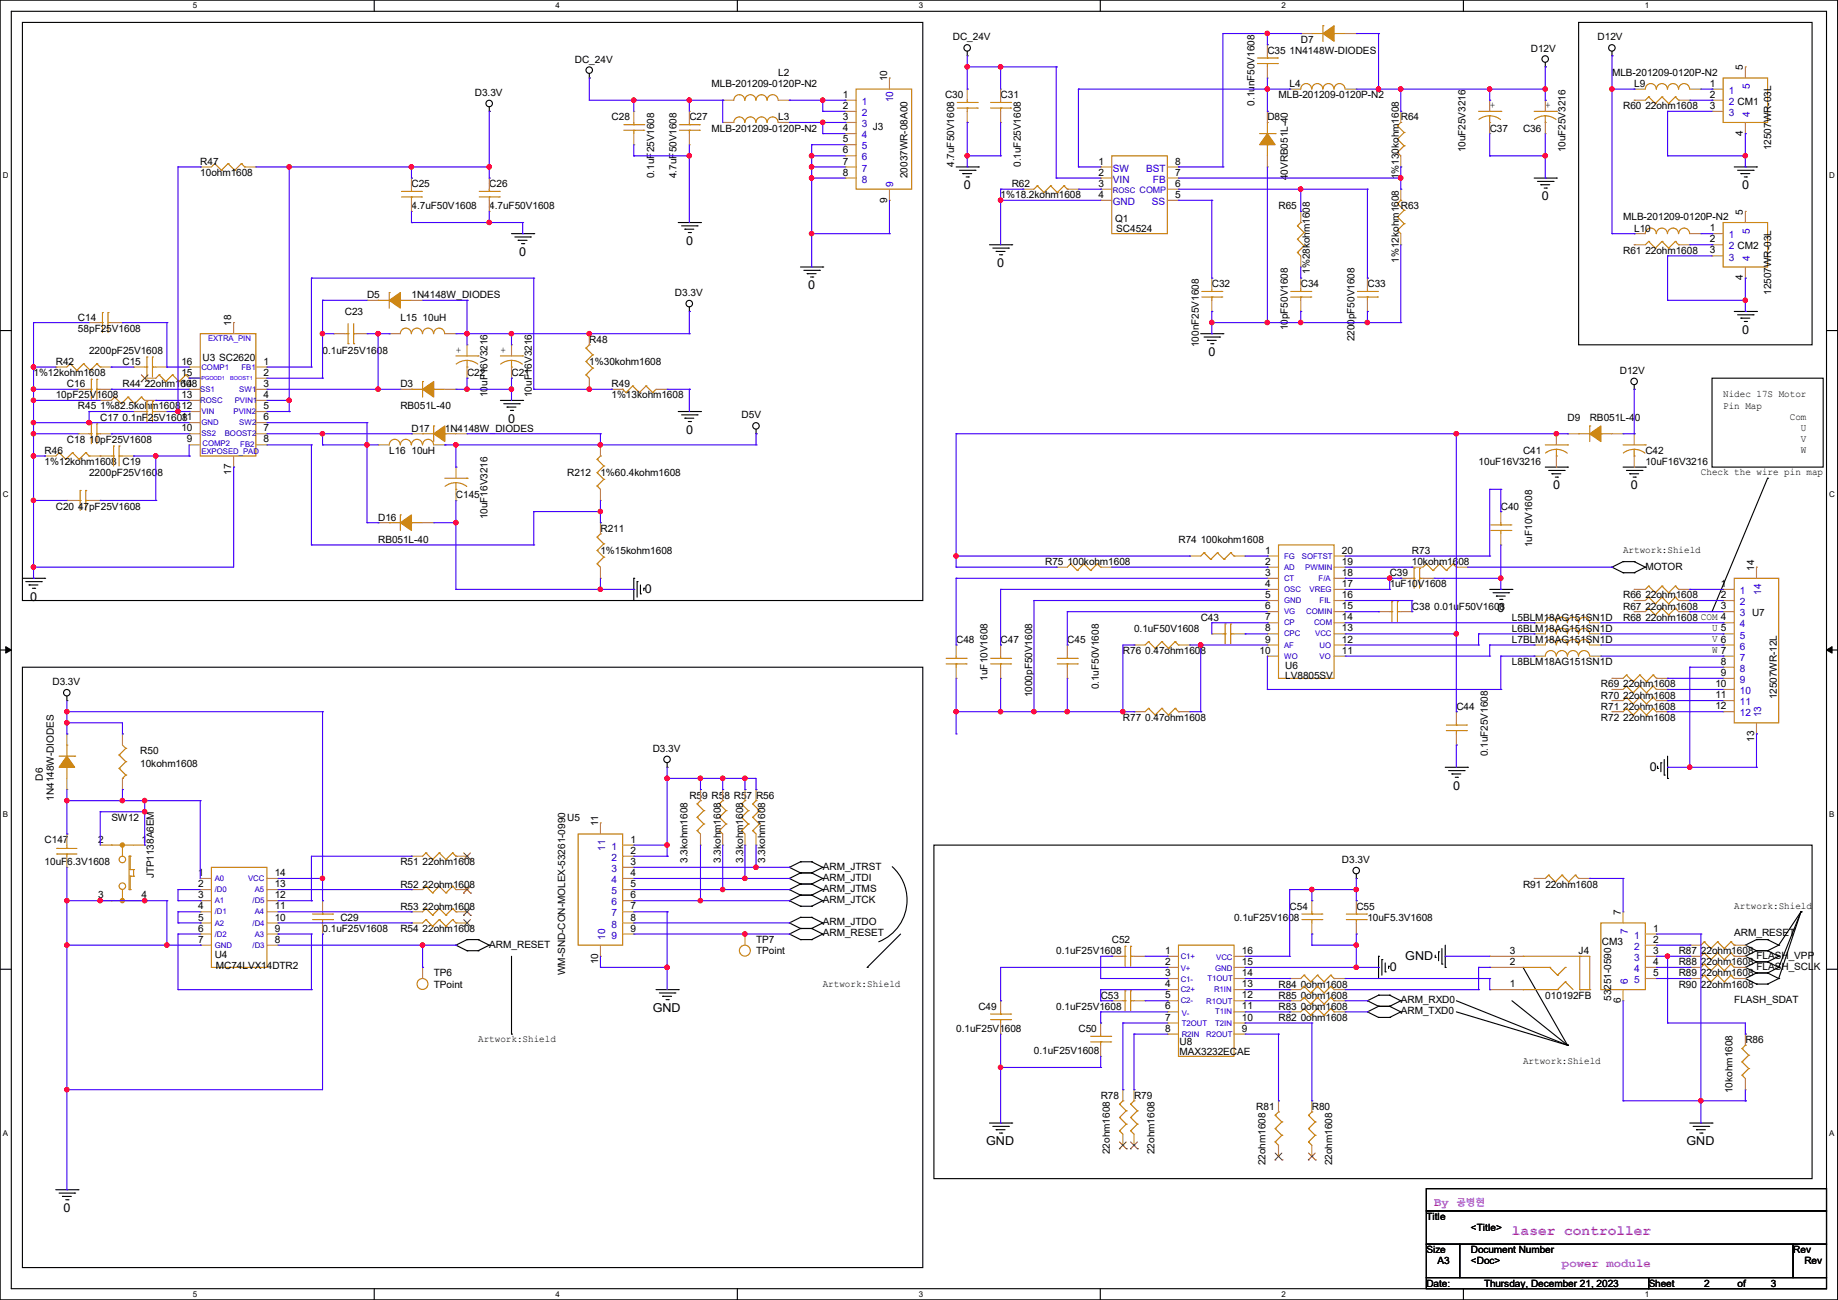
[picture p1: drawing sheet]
<svg xmlns="http://www.w3.org/2000/svg" width="420mm" height="297mm" viewBox="0 0 420 297" stroke-linecap="round" stroke-linejoin="round" font-family="sans-serif">
<defs><g id="words">
<text font-size="3.3" fill="#f0f" x="345.5" y="282.2">laser controller</text>
<g font-size="2.8">
<text x="220.3" y="43.2">0</text>
<text x="352.3" y="45.8">0</text>
<text x="398.1" y="43.2">0</text>
<text x="118.7" y="58.5">0</text>
<text x="156.8" y="55.9">0</text>
<text x="227.9" y="61">0</text>
<text x="184.7" y="66.1">0</text>
<text x="398.1" y="76.2">0</text>
<text x="276.1" y="81.3">0</text>
<text x="116.1" y="96.6">0</text>
<text x="156.8" y="99.1">0</text>
<text x="354.9" y="111.8">0</text>
<text x="372.7" y="111.8">0</text>
<text x="6.9" y="137.2">0</text>
<text x="147.4" y="135.4">0</text>
<text x="342.2" y="139.7">0</text>
<text x="377" y="176.1">0</text>
<text x="332" y="180.4">0</text>
<text x="317.5" y="221.8">0</text>
<text x="321.1" y="219.2">GND</text>
<text x="149.1" y="231.2">GND</text>
<text x="225.3" y="261.7">GND</text>
<text x="385.4" y="261.7">GND</text>
<text x="14.5" y="276.9">0</text>
</g>
<g font-size="2.8" fill="#f0f">
<text x="327.7" y="275.4">By</text>
<text x="356.9" y="289.4">power module</text>
</g>
<g font-size="2.3">
<text x="217.7" y="9.2">DC_24V</text>
<text x="297.2" y="9.7">D7</text>
<text x="349.8" y="11.8">D12V</text>
<text x="365" y="9.2">D12V</text>
<text x="131.4" y="14.3">DC_24V</text>
<text x="177.8" y="17.4">L2</text>
<text x="289.6" y="12.3">C35</text>
<text x="294.7" y="12.3">1N4148W-DIODES</text>
<text x="368.3" y="17.4">MLB-201209-0120P-N2</text>
<text x="398.3" y="16" transform="rotate(-90 398.3 16)">5</text>
<text x="108.5" y="21.9">D3.3V</text>
<text x="162.6" y="19.9">MLB-201209-0120P-N2</text>
<text x="192.6" y="22.4">1</text>
<text x="202.7" y="18.6" transform="rotate(-90 202.7 18.6)">10</text>
<text x="215.9" y="22.4">C30</text>
<text x="228.6" y="22.4">C31</text>
<text x="292.1" y="22.4">MLB-201209-0120P-N2</text>
<text x="294.7" y="19.9">L4</text>
<text x="373.4" y="19.9">L9</text>
<text x="390.7" y="19.8">1</text>
<text x="390.7" y="22.4">2</text>
<text x="139.7" y="27.5">C28</text>
<text x="157.5" y="27.5">C27</text>
<text x="177.8" y="27.5">L3</text>
<text x="192.6" y="24.9">2</text>
<text x="192.6" y="27.4">3</text>
<text x="192.6" y="30">4</text>
<text x="199.4" y="29.8">J3</text>
<text x="286.6" y="24.2" transform="rotate(-90 286.6 24.2)">0.1unF50V1608</text>
<text x="289.6" y="27.5">D8</text>
<text x="320.1" y="27.5">R64</text>
<text x="340.4" y="24.8">+</text>
<text x="353.1" y="24.8">+</text>
<text x="370.9" y="25">R60 22ohm1608</text>
<text x="390.7" y="24.9">3</text>
<text x="162.6" y="30.1">MLB-201209-0120P-N2</text>
<text x="192.6" y="32.5">5</text>
<text x="192.6" y="35.1">6</text>
<text x="334.9" y="34.8" transform="rotate(-90 334.9 34.8)">10uF25V3216</text>
<text x="340.4" y="30.1">C37</text>
<text x="348" y="30.1">C36</text>
<text x="357.8" y="34.8" transform="rotate(-90 357.8 34.8)">10uF25V3216</text>
<text x="398.3" y="31" transform="rotate(-90 398.3 31)">4</text>
<text x="404.7" y="34.3" transform="rotate(-90 404.7 34.3)">12507WR-03L</text>
<text x="45.8" y="37.7">R47</text>
<text x="45.8" y="40.2">10ohm1608</text>
<text x="149.5" y="40.7" transform="rotate(-90 149.5 40.7)">0.1uF25V1608</text>
<text x="154.6" y="40.7" transform="rotate(-90 154.6 40.7)">4.7uF50V1608</text>
<text x="192.6" y="37.6">7</text>
<text x="192.6" y="40.1">8</text>
<text x="207.4" y="40.7" transform="rotate(-90 207.4 40.7)">20037WR-08A00</text>
<text x="218.1" y="38.1" transform="rotate(-90 218.1 38.1)">4.7uF50V1608</text>
<text x="233.3" y="38.1" transform="rotate(-90 233.3 38.1)">0.1uF25V1608</text>
<text x="251" y="37.6">1</text>
<text x="251" y="40.1">2</text>
<text x="268.5" y="37.6">8</text>
<text x="268.5" y="40.1">7</text>
<text x="294.3" y="41.2" transform="rotate(-90 294.3 41.2)">40VRB051L-40</text>
<text x="319.7" y="40.9" transform="rotate(-90 319.7 40.9)">1%130kohm1608</text>
<text x="94" y="42.8">C25</text>
<text x="94" y="47.8">4.7uF50V1608</text>
<text x="111.8" y="42.8">C26</text>
<text x="111.8" y="47.8">4.7uF50V1608</text>
<text x="202.7" y="46.3" transform="rotate(-90 202.7 46.3)">9</text>
<text x="228.6" y="45.3">1%18.2kohm1608</text>
<text x="231.2" y="42.8">R62</text>
<text x="251" y="42.7">3</text>
<text x="251" y="45.2">4</text>
<text x="268.5" y="42.7">6</text>
<text x="268.5" y="45.2">5</text>
<text x="292.1" y="47.8">R65</text>
<text x="320.1" y="47.8">R63</text>
<text x="254.8" y="50.6">Q1</text>
<text x="255.1" y="52.9">SC4524</text>
<text x="370.9" y="50.4">MLB-201209-0120P-N2</text>
<text x="373.4" y="52.9">L10</text>
<text x="390.7" y="52.8">1</text>
<text x="398.3" y="49.1" transform="rotate(-90 398.3 49.1)">5</text>
<text x="319.7" y="60" transform="rotate(-90 319.7 60)">1%12kohm1608</text>
<text x="370.9" y="58">R61 22ohm1608</text>
<text x="390.7" y="55.4">2</text>
<text x="390.7" y="57.9">3</text>
<text x="276.9" y="65.6">C32</text>
<text x="297.2" y="65.6">C34</text>
<text x="299.3" y="62.5" transform="rotate(-90 299.3 62.5)">1%28kohm1608</text>
<text x="312.5" y="65.6">C33</text>
<text x="398.3" y="64.1" transform="rotate(-90 398.3 64.1)">4</text>
<text x="78.8" y="72">C23</text>
<text x="83.9" y="68.2">D5</text>
<text x="94" y="68.2">1N4148W_DIODES</text>
<text x="154.2" y="67.6">D3.3V</text>
<text x="404.7" y="67.4" transform="rotate(-90 404.7 67.4)">12507WR-03L</text>
<text x="17.8" y="73.2">C14</text>
<text x="17.8" y="75.8">58pF25V1608</text>
<text x="52.8" y="74.5" transform="rotate(-90 52.8 74.5)">18</text>
<text x="91.5" y="73.2">L15 10uH</text>
<text x="294.3" y="75.5" transform="rotate(-90 294.3 75.5)">10pF50V1608</text>
<text x="12.7" y="83.4">R42</text>
<text x="20.4" y="80.9">2200pF25V1608</text>
<text x="28" y="83.4">C15</text>
<text x="41.4" y="83.3">16</text>
<text x="46.3" y="82.4">U3 SC2620</text>
<text x="60.2" y="83.3">1</text>
<text x="73.7" y="80.9">0.1uF25V1608</text>
<text x="104.2" y="80.6">+</text>
<text x="114.3" y="80.6">+</text>
<text x="134.7" y="78.3">R48</text>
<text x="134.7" y="83.4">1%30kohm1608</text>
<text x="273.9" y="79.3" transform="rotate(-90 273.9 79.3)">100nF25V1608</text>
<text x="309.5" y="78" transform="rotate(-90 309.5 78)">2200pF50V1608</text>
<text x="7.7" y="85.9">1%12kohm1608</text>
<text x="15.3" y="88.5">C16</text>
<text x="28" y="88.5">R44 22ohm1608</text>
<text x="41.4" y="85.9">15</text>
<text x="41.4" y="88.4">14</text>
<text x="60.2" y="85.9">2</text>
<text x="60.2" y="88.4">3</text>
<text x="91.5" y="88.5">D3</text>
<text x="106.7" y="85.9">C22</text>
<text x="116.9" y="85.9">C21</text>
<text x="139.7" y="88.5">R49</text>
<text x="370.1" y="85.4">D12V</text>
<text x="12.7" y="91">10pF25V1608</text>
<text x="17.8" y="93.6">R45 1%82.5kohm1608</text>
<text x="41.4" y="90.9">13</text>
<text x="41.4" y="93.5">12</text>
<text x="60.2" y="90.9">4</text>
<text x="60.2" y="93.5">5</text>
<text x="91.5" y="93.6">RB051L-40</text>
<text x="111.4" y="90.7" transform="rotate(-90 111.4 90.7)">10uF16V3216</text>
<text x="121.5" y="90.7" transform="rotate(-90 121.5 90.7)">10uF16V3216</text>
<text x="139.7" y="91">1%13kohm1608</text>
<text x="169.5" y="95.6">D5V</text>
<text x="393.7" y="90.8">Nidec 17S Motor</text>
<text x="393.7" y="93.3">Pin Map</text>
<text x="409" y="95.9">Com</text>
<text x="15.3" y="101.2">C18 10pF25V1608</text>
<text x="22.9" y="96.1">C17 0.1nF25V1608</text>
<text x="41.4" y="96">11</text>
<text x="41.4" y="98.6">10</text>
<text x="42.7" y="101.1">9</text>
<text x="60.2" y="96">6</text>
<text x="60.2" y="98.6">7</text>
<text x="60.2" y="101.1">8</text>
<text x="94" y="98.6">D17</text>
<text x="101.6" y="98.6">1N4148W_DIODES</text>
<text x="358.2" y="96.1">D9</text>
<text x="363.3" y="96.1">RB051L-40</text>
<text x="411.5" y="98.4">U</text>
<text x="411.5" y="101">V</text>
<text x="10.2" y="103.7">R46</text>
<text x="10.2" y="106.3">1%12kohm1608</text>
<text x="28" y="106.3">C19</text>
<text x="88.9" y="103.7">L16 10uH</text>
<text x="337.9" y="106.3">10uF16V3216</text>
<text x="348" y="103.7">C41</text>
<text x="376" y="103.7">C42</text>
<text x="376" y="106.3">10uF16V3216</text>
<text x="411.5" y="103.5">W</text>
<text x="20.4" y="108.8">2200pF25V1608</text>
<text x="52.8" y="108.5" transform="rotate(-90 52.8 108.5)">17</text>
<text x="104.2" y="113.9">C145</text>
<text x="129.6" y="108.8">R212</text>
<text x="137.2" y="108.8">1%60.4kohm1608</text>
<text x="388.7" y="108.6">Check the wire pin map</text>
<text x="12.7" y="116.4">C20 47pF25V1608</text>
<text x="86.4" y="119">D16</text>
<text x="111.4" y="118.7" transform="rotate(-90 111.4 118.7)">10uF16V3216</text>
<text x="342.9" y="116.4">C40</text>
<text x="86.4" y="124">RB051L-40</text>
<text x="137.2" y="121.5">R211</text>
<text x="269.3" y="124">R74 100kohm1608</text>
<text x="350.1" y="125" transform="rotate(-90 350.1 125)">1uF10V1608</text>
<text x="137.2" y="126.6">1%15kohm1608</text>
<text x="238.8" y="129.1">R75 100kohm1608</text>
<text x="289.1" y="126.5">1</text>
<text x="289.1" y="129">2</text>
<text x="289.1" y="131.6">3</text>
<text x="306.6" y="126.5">20</text>
<text x="306.6" y="129">19</text>
<text x="306.6" y="131.6">18</text>
<text x="317.5" y="131.7">C39</text>
<text x="322.6" y="126.6">R73</text>
<text x="322.6" y="129.1">10kohm1608</text>
<text x="370.9" y="126.4">Artwork:Shield</text>
<text x="376" y="130.1">MOTOR</text>
<text x="400.8" y="130.3" transform="rotate(-90 400.8 130.3)">14</text>
<text x="289.1" y="134.1">4</text>
<text x="289.1" y="136.7">5</text>
<text x="306.6" y="134.1">17</text>
<text x="306.6" y="136.7">16</text>
<text x="317.5" y="134.2">1uF10V1608</text>
<text x="370.9" y="136.7">R66 22ohm1608</text>
<text x="393.2" y="134.1">1</text>
<text x="393.2" y="136.7">2</text>
<text x="274.4" y="141.8">C43</text>
<text x="289.1" y="139.2">6</text>
<text x="289.1" y="141.7">7</text>
<text x="306.6" y="139.2">15</text>
<text x="306.6" y="141.7">14</text>
<text x="322.6" y="139.3">C38 0.01uF50V1608</text>
<text x="345.5" y="141.8">L5BLM18AG151SN1D</text>
<text x="370.9" y="141.8">R68 22ohm1608 COM 4</text>
<text x="370.9" y="139.3">R67 22ohm1608</text>
<text x="393.2" y="139.2">3</text>
<text x="218.5" y="146.9">C48</text>
<text x="228.6" y="146.9">C47</text>
<text x="243.9" y="146.9">C45</text>
<text x="256.6" y="149.4">R76 0.47ohm1608</text>
<text x="259.1" y="144.4">0.1uF50V1608</text>
<text x="287.8" y="149.4">10</text>
<text x="289.1" y="144.3">8</text>
<text x="289.1" y="146.8">9</text>
<text x="306.6" y="144.3">13</text>
<text x="306.6" y="146.8">12</text>
<text x="306.6" y="149.4">11</text>
<text x="345.5" y="144.4">L6BLM18AG151SN1D</text>
<text x="345.5" y="146.9">L7BLM18AG151SN1D</text>
<text x="391.2" y="144.1">U 5</text>
<text x="391.2" y="146.7">V 6</text>
<text x="391.2" y="149.2">W 7</text>
<text x="225.7" y="155.5" transform="rotate(-90 225.7 155.5)">1uF10V1608</text>
<text x="293.7" y="152.7">U6</text>
<text x="293.7" y="155">LV8805SV</text>
<text x="345.5" y="152">L8BLM18AG151SN1D</text>
<text x="393.2" y="151.9">8</text>
<text x="393.2" y="154.4">9</text>
<text x="12" y="156.5">D3.3V</text>
<text x="235.8" y="159.3" transform="rotate(-90 235.8 159.3)">1000pF50V1608</text>
<text x="251.1" y="157.5" transform="rotate(-90 251.1 157.5)">0.1uF50V1608</text>
<text x="365.8" y="159.6">R70 22ohm1608</text>
<text x="365.8" y="157.1">R69 22ohm1608</text>
<text x="392" y="157">10</text>
<text x="392" y="159.5">11</text>
<text x="406" y="159.8" transform="rotate(-90 406 159.8)">12507WR-12L</text>
<text x="256.6" y="164.7">R77 0.47ohm1608</text>
<text x="332.8" y="162.1">C44</text>
<text x="365.8" y="162.1">R71 22ohm1608</text>
<text x="365.8" y="164.7">R72 22ohm1608</text>
<text x="392" y="162.1">12</text>
<text x="32" y="172.3">R50</text>
<text x="149.1" y="171.8">D3.3V</text>
<text x="340" y="172.8" transform="rotate(-90 340 172.8)">0.1uF25V1608</text>
<text x="400.8" y="169.5" transform="rotate(-90 400.8 169.5)">13</text>
<text x="9.8" y="178.4" transform="rotate(-90 9.8 178.4)">D6</text>
<text x="32" y="175.3">10kohm1608</text>
<text x="12.3" y="182.9" transform="rotate(-90 12.3 182.9)">1N4148W-DIODES</text>
<text x="157.5" y="182.5">R59 R58 R57</text>
<text x="172.8" y="182.5">R56</text>
<text x="25.4" y="187.5">SW12</text>
<text x="129.6" y="187.5">U5</text>
<text x="136.7" y="188.8" transform="rotate(-90 136.7 188.8)">11</text>
<text x="10.2" y="192.6">C147</text>
<text x="10.2" y="197.7">10uF6.3V1608</text>
<text x="22.4" y="192.5">2</text>
<text x="32.3" y="192.5">1</text>
<text x="91.5" y="197.7">R51 22ohm1608</text>
<text x="144.1" y="192.5">1</text>
<text x="144.1" y="195.1">2</text>
<text x="144.1" y="197.6">3</text>
<text x="157.1" y="197.1" transform="rotate(-90 157.1 197.1)">3.3kohm1608</text>
<text x="164.7" y="197.1" transform="rotate(-90 164.7 197.1)">3.3kohm1608</text>
<text x="169.8" y="197.1" transform="rotate(-90 169.8 197.1)">3.3kohm1608</text>
<text x="174.9" y="197.1" transform="rotate(-90 174.9 197.1)">3.3kohm1608</text>
<text x="306.6" y="197.2">D3.3V</text>
<text x="35.2" y="200.7" transform="rotate(-90 35.2 200.7)">JTP1138A6EM</text>
<text x="45.3" y="200.2">1</text>
<text x="45.3" y="202.7">2</text>
<text x="62.8" y="200.2">14</text>
<text x="62.8" y="202.7">13</text>
<text x="91.5" y="202.8">R52</text>
<text x="96.6" y="202.8">22ohm1608</text>
<text x="144.1" y="200.2">4</text>
<text x="144.1" y="202.7">5</text>
<text x="188" y="203.8">ARM_JTMS</text>
<text x="188" y="201.3">ARM_JTDI</text>
<text x="188" y="198.7">ARM_JTRST</text>
<text x="348" y="202.8">R91 22ohm1608</text>
<text x="22.4" y="205.2">3</text>
<text x="32.3" y="205.2">4</text>
<text x="45.3" y="205.2">3</text>
<text x="45.3" y="207.8">4</text>
<text x="62.8" y="205.2">12</text>
<text x="62.8" y="207.8">11</text>
<text x="91.5" y="207.9">R53</text>
<text x="96.6" y="207.9">22ohm1608</text>
<text x="144.1" y="205.2">6</text>
<text x="144.1" y="207.8">7</text>
<text x="188" y="206.3">ARM_JTCK</text>
<text x="294.7" y="207.9">C54</text>
<text x="309.9" y="207.9">C55</text>
<text x="370.3" y="209.1" transform="rotate(-90 370.3 209.1)">7</text>
<text x="396.3" y="207.6">Artwork:Shield</text>
<text x="45.3" y="210.3">5</text>
<text x="45.3" y="212.9">6</text>
<text x="45.3" y="215.4">7</text>
<text x="62.8" y="210.3">10</text>
<text x="62.8" y="212.9">9</text>
<text x="62.8" y="215.4">8</text>
<text x="73.7" y="212.9">0.1uF25V1608</text>
<text x="77.8" y="210.4">C29</text>
<text x="91.5" y="212.9">R54</text>
<text x="96.6" y="212.9">22ohm1608</text>
<text x="144.1" y="210.3">8</text>
<text x="144.1" y="212.9">9</text>
<text x="172.8" y="215.5">TP7</text>
<text x="188" y="214">ARM_RESET</text>
<text x="188" y="211.4">ARM_JTDO</text>
<text x="254" y="215.5">C52</text>
<text x="282" y="210.4">0.1uF25V1608</text>
<text x="312.5" y="210.4">10uF5.3V1608</text>
<text x="366.1" y="216">CM3</text>
<text x="377.7" y="212.9">1</text>
<text x="377.7" y="215.4">2</text>
<text x="396.3" y="214">ARM_RESET</text>
<text x="49.1" y="218.8">U4</text>
<text x="49.3" y="221.3">MC74LVX14DTR2</text>
<text x="111.8" y="216.5">ARM_RESET</text>
<text x="136.7" y="220.3" transform="rotate(-90 136.7 220.3)">10</text>
<text x="172.8" y="218">TPoint</text>
<text x="241.3" y="218">0.1uF25V1608</text>
<text x="266.2" y="217.9">1</text>
<text x="266.2" y="220.5">2</text>
<text x="283.8" y="217.9">16</text>
<text x="283.8" y="220.5">15</text>
<text x="345" y="220.5">2</text>
<text x="345" y="217.9">3</text>
<text x="360.7" y="218">J4</text>
<text x="377.7" y="217.9">3</text>
<text x="377.7" y="220.5">4</text>
<text x="383.6" y="220.6">R88 22ohm1608</text>
<text x="383.6" y="218">R87 22ohm1608</text>
<text x="401.4" y="219">FLASH_VPP</text>
<text x="401.4" y="221.6">FLASH_SCLK</text>
<text x="99.1" y="223.1">TP6</text>
<text x="99.1" y="225.6">TPoint</text>
<text x="129.2" y="222.8" transform="rotate(-90 129.2 222.8)">WM-SND-CON-MOLEX-53261-0990</text>
<text x="188" y="225.4">Artwork:Shield</text>
<text x="266.2" y="223">3</text>
<text x="266.2" y="225.5">4</text>
<text x="283.8" y="223">14</text>
<text x="283.8" y="225.5">13</text>
<text x="292.1" y="225.6">R84 0ohm1608</text>
<text x="345" y="225.5">1</text>
<text x="377.7" y="223">5</text>
<text x="383.6" y="223.1">R89 22ohm1608</text>
<text x="383.6" y="225.6">R90 22ohm1608</text>
<text x="223.6" y="230.7">C49</text>
<text x="241.3" y="230.7">0.1uF25V1608</text>
<text x="251.5" y="228.2">C53</text>
<text x="266.2" y="228.1">5</text>
<text x="266.2" y="230.6">6</text>
<text x="266.2" y="233.2">7</text>
<text x="283.8" y="228.1">12</text>
<text x="283.8" y="230.6">11</text>
<text x="283.8" y="233.2">10</text>
<text x="292.1" y="228.2">R85 0ohm1608</text>
<text x="292.1" y="233.3">R82 0ohm1608</text>
<text x="292.1" y="230.7">R83 0ohm1608</text>
<text x="320.1" y="231.7">ARM_TXD0</text>
<text x="320.1" y="229.2">ARM_RXD0</text>
<text x="353.1" y="228.2">010192FB</text>
<text x="368.2" y="228.6" transform="rotate(-90 368.2 228.6)">53251-0590</text>
<text x="370.3" y="229.2" transform="rotate(-90 370.3 229.2)">6</text>
<text x="396.3" y="229.2">FLASH_SDAT</text>
<text x="109.3" y="238.1">Artwork:Shield</text>
<text x="218.5" y="235.8">0.1uF25V1608</text>
<text x="246.4" y="235.8">C50</text>
<text x="266.2" y="235.7">8</text>
<text x="269.5" y="238.8">U8</text>
<text x="283.8" y="235.7">9</text>
<text x="398.8" y="238.3">R86</text>
<text x="236.3" y="240.9">0.1uF25V1608</text>
<text x="269.5" y="241.1">MAX3232ECAE</text>
<text x="348" y="243.2">Artwork:Shield</text>
<text x="251.5" y="251">R78</text>
<text x="259.1" y="251">R79</text>
<text x="395.9" y="249.7" transform="rotate(-90 395.9 249.7)">10kohm1608</text>
<text x="287.1" y="253.6">R81</text>
<text x="299.8" y="253.6">R80</text>
<text x="253.6" y="263.7" transform="rotate(-90 253.6 263.7)">22ohm1608</text>
<text x="263.8" y="263.7" transform="rotate(-90 263.8 263.7)">22ohm1608</text>
<text x="289.2" y="266.2" transform="rotate(-90 289.2 266.2)">22ohm1608</text>
<text x="304.4" y="266.2" transform="rotate(-90 304.4 266.2)">22ohm1608</text>
<text x="325.9" y="278.7">Title</text>
<text x="336.1" y="281.3">&lt;Title&gt;</text>
<text x="325.9" y="286.3">Size</text>
<text x="336.1" y="286.3">Document Number</text>
<text x="409.8" y="286.3">Rev</text>
<text x="325.9" y="294">Date:</text>
<text x="328.5" y="288.9">A3</text>
<text x="336.1" y="288.9">&lt;Doc&gt;</text>
<text x="339.1" y="294">Thursday, December 21, 2023</text>
<text x="376.7" y="294">Sheet</text>
<text x="389.4" y="294">2</text>
<text x="397" y="294">of</text>
<text x="404.7" y="294">3</text>
<text x="412.3" y="288.9">Rev</text>
</g>
<g font-size="2.3" fill="#00c">
<text x="196.9" y="24">1</text>
<text x="204.1" y="23.4" transform="rotate(-90 204.1 23.4)">10</text>
<text x="395" y="21.4">1</text>
<text x="395" y="24">2 CM1</text>
<text x="399.9" y="20.4" transform="rotate(-90 399.9 20.4)">5</text>
<text x="196.9" y="26.5">2</text>
<text x="196.9" y="29">3</text>
<text x="395" y="26.5">3</text>
<text x="399.9" y="26.7" transform="rotate(-90 399.9 26.7)">4</text>
<text x="196.9" y="31.6">4</text>
<text x="196.9" y="34.1">5</text>
<text x="196.9" y="36.7">6</text>
<text x="196.9" y="39.2">7</text>
<text x="196.9" y="41.7">8</text>
<text x="254.3" y="39.2">SW</text>
<text x="254.3" y="41.7">VIN</text>
<text x="261.9" y="39.2">BST</text>
<text x="263.4" y="41.7">FB</text>
<text x="204.1" y="42.7" transform="rotate(-90 204.1 42.7)">9</text>
<text x="254.3" y="46.8">GND</text>
<text x="263.2" y="46.8">SS</text>
<text x="399.9" y="53.4" transform="rotate(-90 399.9 53.4)">5</text>
<text x="395" y="54.4">1</text>
<text x="395" y="57">2 CM2</text>
<text x="395" y="59.5">3</text>
<text x="399.9" y="59.7" transform="rotate(-90 399.9 59.7)">4</text>
<text x="397.6" y="135.7">1</text>
<text x="402.4" y="135.9" transform="rotate(-90 402.4 135.9)">14</text>
<text x="397.6" y="138.3">2</text>
<text x="397.6" y="140.8">3 U7</text>
<text x="397.6" y="143.3">4</text>
<text x="397.6" y="145.9">5</text>
<text x="397.6" y="148.4">6</text>
<text x="397.6" y="151">7</text>
<text x="397.6" y="153.5">8</text>
<text x="397.6" y="158.6">10</text>
<text x="397.6" y="161.1">11</text>
<text x="397.6" y="156">9</text>
<text x="397.6" y="163.7">12</text>
<text x="402.4" y="163.9" transform="rotate(-90 402.4 163.9)">13</text>
<text x="138.3" y="194.4" transform="rotate(-90 138.3 194.4)">11</text>
<text x="139.7" y="194.1">1</text>
<text x="139.7" y="196.7">2</text>
<text x="139.7" y="199.2">3</text>
<text x="139.7" y="201.8">4</text>
<text x="139.7" y="204.3">5</text>
<text x="139.7" y="206.8">6</text>
<text x="139.7" y="209.4">7</text>
<text x="138.3" y="214.7" transform="rotate(-90 138.3 214.7)">10</text>
<text x="139.7" y="211.9">8</text>
<text x="139.7" y="214.5">9</text>
<text x="371.9" y="213.4" transform="rotate(-90 371.9 213.4)">7</text>
<text x="373.4" y="214.5">1</text>
<text x="373.4" y="217">2</text>
<text x="373.4" y="219.5">3</text>
<text x="371.9" y="224.8" transform="rotate(-90 371.9 224.8)">6</text>
<text x="373.4" y="222.1">4</text>
<text x="373.4" y="224.6">5</text>
</g>
<text font-size="2.2" fill="#f0f" x="332.8" y="275.5">공병현</text>
<text font-size="2" fill="#00c" x="260.4" y="44.1">COMP</text>
<g font-size="1.8">
<text x="44" y="1.9">5</text>
<text x="127" y="1.9">4</text>
<text x="209.9" y="1.9">3</text>
<text x="292.9" y="1.9">2</text>
<text x="375.8" y="1.9">1</text>
<text x=".7" y="40.6">D</text>
<text x="418" y="40.6">D</text>
<text x=".7" y="113.6">C</text>
<text x="418" y="113.6">C</text>
<text x=".7" y="186.6">B</text>
<text x="418" y="186.6">B</text>
<text x=".7" y="259.5">A</text>
<text x="418" y="259.5">A</text>
<text x="44" y="296.3">5</text>
<text x="127" y="296.3">4</text>
<text x="209.9" y="296.3">3</text>
<text x="292.9" y="296.3">2</text>
<text x="375.8" y="296.3">1</text>
</g>
<g font-size="1.8" fill="#00c">
<text x="254.3" y="44.1">ROSC</text>
<text x="47.5" y="77.9">EXTRA_PIN</text>
<text x="45.8" y="89.5">SS1</text>
<text x="46" y="84.5">COMP1</text>
<text x="54.7" y="89.5">SW1</text>
<text x="55.2" y="84.5">FB1</text>
<text x="45.8" y="92.1">ROSC</text>
<text x="46" y="94.6">VIN</text>
<text x="53.4" y="94.6">PVIN2</text>
<text x="53.6" y="92.1">PVIN1</text>
<text x="46" y="97.2">GND</text>
<text x="46" y="99.7">SS2</text>
<text x="46.3" y="102">COMP2</text>
<text x="51.4" y="99.7">BOOST2</text>
<text x="54.7" y="97.2">SW2</text>
<text x="46" y="103.8">EXPOSED_PAD</text>
<text x="54.9" y="102.2">FB2</text>
<text x="293.4" y="127.6">FG</text>
<text x="293.4" y="130.2">AD</text>
<text x="297.5" y="127.6">SOFTST</text>
<text x="298.2" y="130.2">PWMIN</text>
<text x="293.4" y="132.7">CT</text>
<text x="293.4" y="135.3">OSC</text>
<text x="293.4" y="137.8">GND</text>
<text x="299.3" y="135.3">VREG</text>
<text x="301.3" y="132.7">F/A</text>
<text x="301.5" y="137.8">FIL</text>
<text x="293.4" y="140.3">VG</text>
<text x="293.4" y="142.9">CP</text>
<text x="298.5" y="140.3">COMIN</text>
<text x="300.3" y="142.9">COM</text>
<text x="293.4" y="145.4">CPC</text>
<text x="293.4" y="148">AF</text>
<text x="300.5" y="145.4">VCC</text>
<text x="301.5" y="148">UO</text>
<text x="293.4" y="150.5">WO</text>
<text x="301.5" y="150.5">VO</text>
<text x="49.1" y="201.3">A0</text>
<text x="49.1" y="203.8">/D0</text>
<text x="56.7" y="201.3">VCC</text>
<text x="58.2" y="203.8">A5</text>
<text x="49.1" y="206.4">A1</text>
<text x="49.1" y="208.9">/D1</text>
<text x="57.7" y="206.4">/D5</text>
<text x="58.2" y="208.9">A4</text>
<text x="49.1" y="211.5">A2</text>
<text x="49.1" y="214">/D2</text>
<text x="57.7" y="211.5">/D4</text>
<text x="58.2" y="214">A3</text>
<text x="49.1" y="216.5">GND</text>
<text x="57.7" y="216.5">/D3</text>
<text x="269.8" y="219.1">C1+</text>
<text x="269.8" y="221.9">V+</text>
<text x="277.7" y="221.9">GND</text>
<text x="277.9" y="219.3">VCC</text>
<text x="269.8" y="224.4">C1-</text>
<text x="269.8" y="226.7">C2+</text>
<text x="275.9" y="224.2">T1OUT</text>
<text x="277.4" y="226.7">R1IN</text>
<text x="269.8" y="229.2">C2-</text>
<text x="270" y="232">V-</text>
<text x="275.6" y="229.5">R1OUT</text>
<text x="277.7" y="231.8">T1IN</text>
<text x="270" y="234.3">T2OUT</text>
<text x="270" y="236.9">R2IN</text>
<text x="275.6" y="236.9">R2OUT</text>
<text x="277.7" y="234.3">T2IN</text>
</g>
<g font-size="1.3" fill="#00c">
<text x="46" y="86.8">PGOOD1</text>
<text x="52.6" y="86.8">BOOST1</text>
</g>
</g></defs>
<path d="M0 0h419.9v297h-419.9zM2.6 2.6h414.8v291.8h-414.8z" fill="none" stroke="#000" stroke-width=".25"/>
<g fill="#fff">
<path d="M44 .3h1v2h-1z"/>
<path d="M44 294.7h1v2h-1z"/>
</g>
<path d="M85.5 0v2.6M85.5 294.4v2.6" fill="none" stroke="#000" stroke-width=".25"/>
<g fill="#fff">
<path d="M127 .3h.9v2h-.9z"/>
<path d="M127 294.7h.9v2h-.9z"/>
</g>
<path d="M168.5 0v2.6M168.5 294.4v2.6" fill="none" stroke="#000" stroke-width=".25"/>
<g fill="#fff">
<path d="M209.9 .3h1v2h-1z"/>
<path d="M209.9 294.7h1v2h-1z"/>
</g>
<path d="M251.4 0v2.6M251.4 294.4v2.6" fill="none" stroke="#000" stroke-width=".25"/>
<g fill="#fff">
<path d="M292.9 .3h.9v2h-.9z"/>
<path d="M292.9 294.7h.9v2h-.9z"/>
</g>
<path d="M334.4 0v2.6M334.4 294.4v2.6" fill="none" stroke="#000" stroke-width=".25"/>
<g fill="#fff">
<path d="M375.8 .3h1v2h-1z"/>
<path d="M375.8 294.7h1v2h-1z"/>
<path d="M.7 39h1.2v2h-1.2z"/>
<path d="M418 39h1.3v2h-1.3z"/>
<path d="M.7 112h1.2v2h-1.2z"/>
<path d="M418 112h1.3v2h-1.3z"/>
</g>
<path d="M0 75.5h2.6M417.4 75.5h2.5" fill="none" stroke="#000" stroke-width=".25"/>
<g fill="#fff">
<path d="M.7 185h1.2v1.9h-1.2z"/>
<path d="M418 185h1.2v1.9h-1.2z"/>
</g>
<path d="M0 148.5h2.6M417.4 148.5h2.5" fill="none" stroke="#000" stroke-width=".25"/>
<path d="M1.3 147.7l1.3 .8-1.3 .7zM417.4 148.5l1.2-.8v1.5z" fill="#000" stroke="#000" stroke-width=".23"/>
<g fill="#fff">
<path d="M.7 257.9h1.2v2h-1.2z"/>
<path d="M418 257.9h1.2v2h-1.2z"/>
</g>
<g fill="none" stroke="#000" stroke-width=".25">
<path d="M5.1 5.1h205.8v132.1h-205.8zM134.7 17.8h.1M134.7 16.8v1M221 12.7h.1M221 11.7v1M353.1 15.3h.1M353.1 14.3v1M360.7 5.1h53.4v73.7h-53.4zM368.3 12.7h.1M368.3 11.7v1M111.8 25.4h.1M111.8 24.4v1"/>
<path d="M218.5 38.1h5.1M219.2 38.9h3.6M220 39.7h.1M220 39.7h2M222.8 38.9h.1M223.6 38.1h.1M396.3 38.1h5.1M397 38.9h3.6M397.8 39.7h.1M397.8 39.7h2M400.6 38.9h.1M401.4 38.1h.1"/>
<path d="M116.9 53.4h5.1M117.6 54.1h3.6M118.4 54.9h.1M118.4 54.9h2M119.2 55.7h.5M119.7 55.7h.1M121.2 54.1h.1M122 53.4h.1M155 50.8h5.1M155.7 51.6h3.6M156.5 52.4h.1M156.5 52.4h2"/>
<path d="M157.3 53.1h.5M157.8 53.1h.1M159.3 51.6h.1M160.1 50.8h.1M220.8 40.4h.5M221.3 40.4h.1M226.1 55.9h5.1M226.9 56.7h3.5M227.6 57.4h.1M227.6 57.4h2.1M228.4 58.2h.5M228.9 58.2h.1"/>
<path d="M230.4 56.7h.1M231.2 55.9h.1M350.6 40.7h5M351.3 41.4h3.6M352.1 42.2h.1M352.1 42.2h2M352.8 43h.6M353.4 43h.1M354.9 41.4h.1M355.6 40.7h.1M398.6 40.4h.5M399.1 40.4h.1"/>
<path d="M157.5 71.2h.1M157.5 70.1v1.1M182.9 61h5.1M183.7 61.8h3.5M184.4 62.5h.1M184.4 62.5h2.1M185.2 63.3h.5M185.7 63.3h.1M187.2 61.8h.1M188 61h.1M274.4 76.2h5M275.1 77h3.6"/>
<path d="M275.9 77.8h.1M275.9 77.8h2M276.6 78.5h.6M277.2 78.5h.1M278.7 77h.1M279.4 76.2h.1M396.3 71.2h5.1M397 71.9h3.6M397.8 72.7h.1M397.8 72.7h2M398.6 73.4h.5M399.1 73.4h.1"/>
<path d="M400.6 71.9h.1M401.4 71.2h.1M114.3 91.5h5.1M115.1 92.2h3.6M115.9 93h.1M115.9 93h2M116.6 93.8h.5M117.1 93.8h.1M118.7 92.2h.1M119.4 91.5h.1M155 94h5.1M155.7 94.8h3.6"/>
<path d="M156.5 95.5h.1M156.5 95.5h2M157.3 96.3h.5M157.8 96.3h.1M159.3 94.8h.1M160.1 94h.1M172.8 99.1h.1M172.8 98.1v1M373.4 88.9h.1M373.4 87.9v1M391.2 86.4h25.4v20.3h-25.4zM353.1 106.7h5.1"/>
<path d="M353.9 107.5h3.5M354.6 108.2h.1M354.6 108.2h2.1M355.4 109h.5M355.9 109h.1M357.4 107.5h.1M358.2 106.7h.1M370.9 106.7h5.1M371.6 107.5h3.6M372.4 108.2h.1M372.4 108.2h2M373.2 109h.5"/>
<path d="M373.7 109h.1M375.2 107.5h.1M376 106.7h.1M403.9 109.3h.1M403.9 109.3l-12.7 30.4M5.1 132.1h5.1M5.9 132.9h3.5M6.6 133.6h.1M6.6 133.6h2.1M7.4 134.4h.5M7.9 134.4h.1M9.4 132.9h.1"/>
<path d="M10.2 132.1h.1M144.8 132.1h.1M144.8 132.1v5.1M145.6 132.9h.1M145.6 132.9v3.5M146.3 135.7h.1M146.3 133.6v2.1M147.1 134.4h.1M147.1 134.4v.5M340.4 134.7h5.1M341.2 135.4h3.5M341.9 136.2h.1"/>
<path d="M341.9 136.2h2.1M342.7 136.9h.5M343.2 136.9h.1M344.7 135.4h.1M345.5 134.7h.1M368.3 129.6h.1M368.3 129.6l2.6 1.3M370.9 128.3h.1M370.9 130.9h.1M370.9 128.3l-2.6 1.3M370.9 128.3h2.5M370.9 130.9h2.5"/>
<path d="M373.4 128.3h.1M373.4 130.9h.1M373.4 128.3l2.6 1.3M376 129.6h.1M376 129.6l-2.6 1.3M5.1 152.4h205.8v137.2h-205.8zM15.3 159v1.1M15.3 160.1h.1M152.4 175.3h.1M152.4 174.3v1M330.2 175.3h5.1M331 176.1h3.6"/>
<path d="M331.8 176.8h.1M331.8 176.8h2M332.5 177.6h.5M333 177.6h.1M334.6 176.1h.1M335.3 175.3h.1M378.8 175.6h.1M378.8 175v.6M379.5 174.3h.1M379.5 174.3v2M380.3 177.1h.1M380.3 173.5v3.6"/>
<path d="M381 177.8h.1M381 172.8v5M180.4 198.2h.1M180.4 198.2l2.5 1.2M182.9 199.4h.1M182.9 196.9h.1M182.9 199.4l-2.5 1.3M182.9 199.4h2.6M182.9 196.9l-2.5 1.3M182.9 196.9h2.6M185.5 199.4h.1M185.5 196.9h.1"/>
<path d="M185.5 199.4l2.5 1.3M185.5 196.9l2.5 1.3M188 198.2h.1M188 198.2l-2.5 1.2M203.9 198a10.3 10.3 0 0 1-3.1 17.2M213.4 193.1h200.7v76.2h-200.7zM309.9 199.7v1M104.2 215.9h.1M104.2 215.9l2.5 1.3M106.7 214.7h.1M106.7 217.2h.1M106.7 214.7l-2.5 1.2"/>
<path d="M106.7 214.7h2.6M106.7 217.2h2.6M109.3 214.7h.1M109.3 217.2h.1M109.3 214.7l2.5 1.2M111.8 215.9h.1M111.8 215.9l-2.5 1.3M116.9 218.5v17.8M180.4 213.4h.1M180.4 210.9h.1M180.4 203.2h.1M180.4 200.7h.1"/>
<path d="M180.4 205.8h.1M180.4 213.4l2.5 1.3M180.4 210.9l2.5 1.2M180.4 203.2l2.5 1.3M180.4 200.7l2.5 1.3M180.4 205.8l2.5 1.3M182.9 212.1h.1M182.9 214.7h.1M182.9 209.6h.1M182.9 202h.1M182.9 204.5h.1M182.9 207.1h.1"/>
<path d="M182.9 214.7h2.6M182.9 212.1l-2.5 1.3M182.9 212.1h2.6M182.9 209.6l-2.5 1.3M182.9 209.6h2.6M182.9 202l-2.5 1.2M182.9 202h2.6M182.9 204.5h2.6M182.9 204.5l-2.5 1.3M182.9 207.1h2.6M185.5 212.1h.1M185.5 214.7h.1"/>
<path d="M185.5 209.6h.1M185.5 202h.1M185.5 204.5h.1M185.5 207.1h.1M185.5 212.1l2.5 1.3M185.5 209.6l2.5 1.3M185.5 202l2.5 1.2M185.5 204.5l2.5 1.3M188 213.4h.1M188 210.9h.1M188 203.2h.1M188 200.7h.1"/>
<path d="M188 205.8h.1M188 213.4l-2.5 1.3M188 210.9l-2.5 1.2M188 203.2l-2.5 1.3M188 200.7l-2.5 1.3M188 205.8l-2.5 1.3M205.8 213.4l-7.6 7.6M309.9 200.7h.1M315 218.5h.1M315 218.5v5.1M315.8 219.2h.1M315.8 219.2v3.6"/>
<path d="M328 218.7h.1M328 218.2v.5M328.7 217.5h.1M328.7 217.5v2M329.5 216.7v3.6M330.2 215.9v5.1M398.8 215.9h.1M398.8 218.5h.1M398.8 215.9l2.6 1.3M398.8 218.5l2.6 1.3M401.4 214.7h.1M401.4 217.2h.1"/>
<path d="M401.4 219.8h.1M401.4 214.7h2.5M401.4 217.2h2.5M401.4 214.7l-2.6 1.2M401.4 217.2l-2.6 1.3M401.4 219.8h2.5M401.4 219.8l-2.6 1.2M403.9 214.7h.1M403.9 217.2h.1M403.9 219.8h.1M403.9 214.7l2.5 1.2M403.9 217.2l2.5 1.3"/>
<path d="M403.9 219.8l2.5 1.2M406.4 215.9h.1M406.4 218.5h.1M406.4 215.9l-2.5 1.3M406.4 218.5l-2.5 1.3M411.5 208.3h.1M411.5 208.3l-5.1 7.6M411.5 208.3l-5.1 12.7M411.5 208.3l-5.1 15.3M0 221.4h2.6M116.9 236.3h.1M149.9 226.1h5.1"/>
<path d="M150.7 226.9h3.5M151.4 227.6h.1M151.4 227.6h2.1M152.2 228.4h.5M152.7 228.4h.1M154.2 226.9h.1M155 226.1h.1M198.2 221h.1M312.5 231.2h.1M312.5 228.6h.1M312.5 231.2l2.5 1.3M312.5 228.6l2.5 1.3"/>
<path d="M315 229.9h.1M315 232.5h.1M315 227.4h.1M315 229.9l-2.5 1.3M315 229.9h2.5M315 232.5h2.5M315 227.4l-2.5 1.2M315 227.4h2.5M316.5 222h.1M316.5 220v2M317.3 220.8h.1M317.3 220.8v.5"/>
<path d="M317.5 229.9h.1M317.5 232.5h.1M317.5 227.4h.1M317.5 229.9l2.6 1.3M317.5 227.4l2.6 1.2M320.1 231.2h.1M320.1 228.6h.1M320.1 231.2l-2.6 1.3M320.1 228.6l-2.6 1.3M329.5 220.3h.1M330.2 221h.1M332.8 228.6l25.4 10.2"/>
<path d="M332.8 231.2l25.4 7.6M345.5 228.6l12.7 10.2M348 221l10.2 17.8M358.2 238.8h.1M398.8 221h.1M398.8 223.6h.1M398.8 221l2.6 1.3M398.8 223.6l2.6 1.2M401.4 222.3h.1M401.4 224.8h.1M401.4 222.3h2.5M401.4 222.3l-2.6 1.3"/>
<path d="M401.4 224.8h2.5M403.9 222.3h.1M403.9 224.8h.1M403.9 222.3l2.5 1.3M406.4 221h.1M406.4 223.6h.1M406.4 221l-2.5 1.3M406.4 223.6l-2.5 1.2M417.4 221.4h2.5M226.1 256.6h5.1M226.9 257.3h3.5M227.6 258.1h.1"/>
<path d="M227.6 258.1h2.1M228.4 258.9h.5M228.9 258.9h.1M230.4 257.3h.1M231.2 256.6h.1M386.1 256.6h5.1M386.9 257.3h3.5M387.6 258.1h.1M387.6 258.1h2.1M388.4 258.9h.5M388.9 258.9h.1M390.4 257.3h.1"/>
<path d="M391.2 256.6h.1M12.7 271.8h5.1M13.5 272.6h3.6M14.3 273.3h.1M14.3 273.3h2M15 274.1h.5M15.5 274.1h.1M17.1 272.6h.1M17.8 271.8h.1M325.9 271.6h91.5v5h-91.5zM325.9 276.6h91.5v7.7h-91.5zM325.9 284.3h7.6v7.6h-7.6z"/>
<path d="M325.9 291.9h50.8v2.5h-50.8zM333.5 284.3h76.2v7.6h-76.2zM376.7 291.9h40.7v2.5h-40.7zM409.7 284.3h7.7v7.6h-7.7z"/>
<circle cx="134.6" cy="16" r=".74"/>
<circle cx="221" cy="10.9" r=".74"/>
<circle cx="353.1" cy="13.5" r=".74"/>
<circle cx="368.3" cy="10.9" r=".74"/>
<circle cx="111.8" cy="23.6" r=".74"/>
<circle cx="157.5" cy="69.4" r=".74"/>
<circle cx="172.7" cy="97.3" r=".74"/>
<circle cx="373.4" cy="87.1" r=".74"/>
<circle cx="15.3" cy="158.3" r=".74"/>
<circle cx="152.4" cy="173.5" r=".74"/>
<circle cx="309.9" cy="198.9" r=".74"/>
</g>
<g fill="none" stroke="#cc8006" stroke-width=".25">
<path d="M287.3 14.5h4.6M287.3 13.3h4.6M289.6 13.3h.1M289.6 14.5h.1M289.6 12.7v.6M289.6 14.5v.8M291.9 14.5h.1M291.9 13.3h.1M299.8 7.7h.1M299.8 7.7h2.5M302.3 5.9h.1M302.3 5.9v3.5"/>
<path d="M304.8 7.7h.1M304.8 7.7h2.6M393.7 17.8h10.2v10.2h-10.2zM49.1 37.4h.1M49.1 37.4l-.8 .7M49.1 37.4l1.5 1.5M50.6 38.9h.1M52.1 37.4h.1M52.1 37.4l-1.5 1.5M52.1 37.4l1.5 1.5M53.6 38.9h.1M55.2 37.4h.1"/>
<path d="M55.2 37.4l-1.6 1.5M55.2 37.4l.7 .7M55.9 38.1h.1M142.5 29.8h4.6M142.5 28.5h4.6M144.8 28.5h.1M144.8 29.8h.1M144.8 28v.5M144.8 29.8v.7M147.1 29.8h.1M147.1 28.5h.1M155.2 29.8h4.6"/>
<path d="M155.2 28.5h4.6M157.5 28.5h.1M157.5 29.8h.1M157.5 28v.5M157.5 29.8v.7M159.8 29.8h.1M159.8 28.5h.1M167.7 28a1.25 1.25 0 0 1 1.2-1.3 1.25 1.25 0 0 1 1.3 1.3M170.2 22.9a1.25 1.25 0 0 0-1.3-1.3 1.25 1.25 0 0 0-1.2 1.3M170.2 28a1.25 1.25 0 0 1 1.3-1.3 1.25 1.25 0 0 1 1.2 1.3 1.27 1.27 0 0 1 1.3-1.3 1.27 1.27 0 0 1 1.3 1.3M175.3 22.9a1.27 1.27 0 0 0-1.3-1.3 1.27 1.27 0 0 0-1.3 1.3 1.25 1.25 0 0 0-1.2-1.3 1.25 1.25 0 0 0-1.3 1.3M175.3 28a1.25 1.25 0 0 1 1.3-1.3 1.25 1.25 0 0 1 1.2 1.3"/>
<path d="M177.8 22.9a1.25 1.25 0 0 0-1.2-1.3 1.25 1.25 0 0 0-1.3 1.3M195.6 20.4h12.7v22.8h-12.7zM218.7 24.7h4.6M218.7 23.4h4.6M221 23.4h.1M221 24.7h.1M221 22.9v.5M221 24.7v.7M223.3 24.7h.1M223.3 23.4h.1M226.4 24.7h4.5M226.4 23.4h4.5"/>
<path d="M228.6 23.4h.1M228.6 24.7h.1M228.6 22.9v.5M228.6 24.7v.7M230.9 24.7h.1M230.9 23.4h.1M254 35.6h12.7v17.8h-12.7zM287.8 30.5h3.6M289.6 33.1h.1M289.6 28h.1M289.6 28v2.5M289.6 33.1v2.5"/>
<path d="M291.4 30.5h.1M297.2 20.4a1.25 1.25 0 0 1 1.3-1.3 1.25 1.25 0 0 1 1.2 1.3 1.27 1.27 0 0 1 1.3-1.3 1.27 1.27 0 0 1 1.3 1.3M302.3 20.4a1.25 1.25 0 0 1 1.3-1.3 1.25 1.25 0 0 1 1.2 1.3 1.27 1.27 0 0 1 1.3-1.3 1.27 1.27 0 0 1 1.2 1.3M319.3 34.8h.1M319.3 31.8h.1M319.3 28.7h.1M319.3 34.8l.8 .8M319.3 31.8l1.5 1.5M319.3 28.7l1.5 1.6M320.1 28h.1M320.1 28l-.8 .7M320.8 33.3h.1"/>
<path d="M320.8 30.3h.1M320.8 33.3l-1.5 1.5M320.8 30.3l-1.5 1.5M337.9 25.4h5M340.4 28h.1M340.4 26.5l1.6 .3 .9 .5M340.4 26.5l-1.1 .1-1.4 .7M340.4 26.5v1.5M342.9 25.4h.1M350.6 25.4h5M353.1 28h.1M353.1 26.5l1.6 .3 .9 .5"/>
<path d="M353.1 26.5l-1.1 .1-1.4 .7M353.1 26.5v1.5M355.6 25.4h.1M376 20.4a1.25 1.25 0 0 1 1.2-1.3 1.25 1.25 0 0 1 1.3 1.3M376.7 22.1h.1M376.7 22.1l-.7 .8M376.7 22.1l1.5 1.6M378.2 23.7h.1M378.5 20.4a1.25 1.25 0 0 1 1.3-1.3 1.25 1.25 0 0 1 1.2 1.3M379.8 22.1h.1M379.8 22.1l-1.6 1.6M379.8 22.1l1.5 1.6"/>
<path d="M381 20.4a1.25 1.25 0 0 1 1.3-1.3 1.25 1.25 0 0 1 1.2 1.3M381.3 23.7h.1M382.8 22.1h.1M382.8 22.1l-1.5 1.6M382.8 22.1l.8 .8M383.6 22.9h.1M383.6 20.4a1.25 1.25 0 0 1 1.2-1.3 1.25 1.25 0 0 1 1.3 1.3M91.7 45h4.6M91.7 43.7h4.6M94 43.7h.1M94 45h.1M94 43.2v.5"/>
<path d="M94 45v.8M96.3 45h.1M96.3 43.7h.1M109.5 45h4.6M109.5 43.7h4.6M111.8 43.7h.1M111.8 45h.1M111.8 43.2v.5M111.8 45v.8M114.1 45h.1M114.1 43.7h.1M237 42.5h.1"/>
<path d="M237 42.5l-.7 .7M237 42.5l1.5 1.5M238.5 44h.1M240.1 42.5h.1M240.1 42.5l-1.6 1.5M240.1 42.5l1.5 1.5M241.6 44h.1M243.1 42.5h.1M243.1 42.5l-1.5 1.5M243.1 42.5l.8 .7M243.9 43.2h.1M296.5 57.7h.1"/>
<path d="M296.5 54.7h.1M296.5 51.6h.1M296.5 57.7l.7 .8M296.5 54.7l1.5 1.5M296.5 51.6l1.5 1.5M297.2 50.8h.1M297.2 50.8l-.7 .8M298 56.2h.1M298 53.1h.1M298 56.2l-1.5 1.5M298 53.1l-1.5 1.6M319.3 52.6h.1"/>
<path d="M319.3 49.6h.1M319.3 46.5h.1M319.3 52.6l.8 .8M319.3 49.6l1.5 1.5M319.3 46.5l1.5 1.5M320.1 45.8h.1M320.1 45.8l-.8 .7M320.8 51.1h.1M320.8 48h.1M320.8 51.1l-1.5 1.5M320.8 48l-1.5 1.6M376 53.4a1.25 1.25 0 0 1 1.2-1.3 1.25 1.25 0 0 1 1.3 1.3"/>
<path d="M376.7 55.2h.1M376.7 55.2l-.7 .7M376.7 55.2l1.5 1.5M378.2 56.7h.1M378.5 53.4a1.25 1.25 0 0 1 1.3-1.3 1.25 1.25 0 0 1 1.2 1.3M379.8 55.2h.1M379.8 55.2l-1.6 1.5M379.8 55.2l1.5 1.5M381 53.4a1.25 1.25 0 0 1 1.3-1.3 1.25 1.25 0 0 1 1.2 1.3M381.3 56.7h.1M382.8 55.2h.1M382.8 55.2l-1.5 1.5"/>
<path d="M382.8 55.2l.8 .7M383.6 55.9h.1M383.6 53.4a1.25 1.25 0 0 1 1.2-1.3 1.25 1.25 0 0 1 1.3 1.3M393.7 50.8h10.2v10.2h-10.2zM22.9 73.7h.5M23.4 73.7h.1M23.4 71.4h.1M23.4 71.4v4.6M24.7 71.4h.1M24.7 73.7h.1M24.7 73.7h.7M24.7 71.4v4.6"/>
<path d="M45.8 76.2h12.7v28h-12.7zM78.8 76.2h.7M79.5 78.5h.1M79.5 76.2h.1M79.5 74v4.5M80.8 76.2h.1M80.8 78.5h.1M80.8 76.2h.5M80.8 74v4.5M86.4 68.6h.1M86.4 68.6h2.5M88.9 66.8h.1"/>
<path d="M88.9 66.8v3.6M91.5 68.6h.1M91.5 68.6h2.5M94 76.2a1.25 1.25 0 0 0-1.3-1.2 1.25 1.25 0 0 0-1.2 1.2M99.1 76.2a1.27 1.27 0 0 0-1.3-1.2 1.27 1.27 0 0 0-1.3 1.2 1.25 1.25 0 0 0-1.2-1.2 1.25 1.25 0 0 0-1.3 1.2M101.6 76.2a1.25 1.25 0 0 0-1.2-1.2 1.25 1.25 0 0 0-1.3 1.2M133.9 79.5h.1M133.9 79.5l1.5 1.6M134.7 78.8h.1M134.7 78.8l-.8 .7M274.6 67.9h4.6M274.6 66.6h4.6"/>
<path d="M276.9 66.6h.1M276.9 67.9h.1M276.9 66.1v.5M276.9 67.9v.7M279.2 67.9h.1M279.2 66.6h.1M294.9 67.9h4.6M294.9 66.6h4.6M297.2 66.6h.1M297.2 67.9h.1M297.2 66.1v.5M297.2 67.9v.7"/>
<path d="M299.5 67.9h.1M299.5 66.6h.1M310.2 67.9h4.5M310.2 66.6h4.5M312.5 66.6h.1M312.5 67.9h.1M312.5 66.1v.5M312.5 67.9v.7M314.7 67.9h.1M314.7 66.6h.1M16 83.1h.1M16 83.1l-.7 .8"/>
<path d="M16 83.1l1.6 1.5M17.6 84.6h.1M19.1 83.1h.1M19.1 83.1l-1.5 1.5M19.1 83.1l1.5 1.5M20.4 99.1h.5M20.4 88.9h.5M20.6 84.6h.1M20.9 88.9h.1M20.9 86.7h.1M20.9 99.1h.1M20.9 96.8h.1"/>
<path d="M20.9 86.7v4.5M20.9 96.8v4.6M22.1 86.7h.1M22.1 88.9h.1M22.1 83.1h.1M22.1 96.8h.1M22.1 99.1h.1M22.1 99.1h.8M22.1 88.9h.8M22.1 86.7v4.5M22.1 96.8v4.6M22.1 83.1l-1.5 1.5"/>
<path d="M22.1 83.1l.8 .8M22.9 83.9h.1M26.2 90.7h.1M26.2 90.7l-.8 .8M26.2 90.7l1.5 1.5M27.7 92.2h.1M29.3 90.7h.1M29.3 90.7l-1.6 1.5M29.3 90.7l1.5 1.5M30.8 92.2h.1M32.3 90.7h.1M32.3 90.7l-1.5 1.5"/>
<path d="M32.3 90.7l.8 .8M33.1 91.5h.1M33.1 83.9h.5M33.1 94h.5M33.6 83.9h.1M33.6 81.6h.1M33.6 94h.1M33.6 91.7h.1M33.6 81.6v4.5M33.6 91.7v4.6M34.8 81.6h.1M34.8 83.9h.1"/>
<path d="M34.8 91.7h.1M34.8 94h.1M34.8 83.9h.8M34.8 81.6v4.5M34.8 91.7v4.6M34.8 94h.8M36.4 85.6h.1M36.4 85.6l-.8 .8M36.4 85.6l1.5 1.6M37.9 87.2h.1M39.4 85.6h.1M39.4 85.6l-1.5 1.6"/>
<path d="M39.4 85.6l1.5 1.6M40.9 87.2h.1M42.5 85.6h.1M42.5 85.6l-1.6 1.6M42.5 85.6l.7 .8M43.2 86.4h.1M94 88.9h.1M94 88.9h2.6M96.6 99.1h.1M96.6 87.2h.1M96.6 99.1h2.5M96.6 87.2v3.5"/>
<path d="M99.1 97.3h.1M99.1 88.9h.1M99.1 97.3v3.6M99.1 88.9h2.5M101.6 99.1h.1M101.6 99.1h2.6M104.2 81.3h5.1M106.7 83.9h.1M106.7 82.3l1.6 .4 .9 .5M106.7 82.3l-1 .2-1.5 .7M106.7 82.3v1.6M109.3 81.3h.1"/>
<path d="M114.3 81.3h5.1M116.9 83.9h.1M116.9 82.3l1.5 .4 .9 .5M116.9 82.3l-1.1 .2-1.4 .7M116.9 82.3v1.6M119.4 81.3h.1M133.9 85.6h.1M133.9 82.6h.1M133.9 85.6l.8 .8M133.9 82.6l1.5 1.5M135.4 84.1h.1M135.4 81.1h.1"/>
<path d="M135.4 84.1l-1.5 1.5M135.4 81.1l-1.5 1.5M142.3 88.9h.1M142.3 88.9l.7 .8M143 89.7h.1M144.6 88.2h.1M144.6 88.2l1.5 1.5M144.6 88.2l-1.6 1.5M146.1 89.7h.1M147.6 88.2h.1M147.6 88.2l1.5 1.5M147.6 88.2l-1.5 1.5"/>
<path d="M149.1 89.7h.1M149.9 88.9l-.8 .8M360.7 99.1h.1M360.7 99.1h2.6M363.3 97.3h.1M363.3 97.3v3.6M365.8 99.1h.1M365.8 99.1h2.5M13.5 103.4h.1M13.5 103.4l-.8 .8M13.5 103.4l1.5 1.5M15 104.9h.1"/>
<path d="M16.6 103.4h.1M16.6 103.4l-1.6 1.5M16.6 103.4l1.5 1.5M17.8 114.3h.5M18.1 104.9h.1M18.3 114.3h.1M18.3 112.1h.1M18.3 112.1v4.5M19.6 112.1h.1M19.6 114.3h.1M19.6 103.4h.1M19.6 103.4l-1.5 1.5"/>
<path d="M19.6 114.3h.8M19.6 112.1v4.5M19.6 103.4l.8 .8M20.4 104.2h.1M25.4 104.2h.6M26 104.2h.1M26 101.9h.1M26 101.9v4.6M27.2 101.9h.1M27.2 104.2h.1M27.2 104.2h.8M27.2 101.9v4.6"/>
<path d="M88.9 119.4h.1M88.9 119.4h2.6M91.5 117.6h.1M91.5 117.6v3.6M94 101.6a1.27 1.27 0 0 0-1.3-1.2 1.27 1.27 0 0 0-1.3 1.2 1.25 1.25 0 0 0-1.2-1.2 1.25 1.25 0 0 0-1.3 1.2M94 119.4h.1M94 119.4h2.6M99.1 101.6a1.27 1.27 0 0 0-1.3-1.2 1.27 1.27 0 0 0-1.3 1.2 1.25 1.25 0 0 0-1.2-1.2 1.25 1.25 0 0 0-1.3 1.2M101.6 109.3h5.1M104.2 111.8h.1M104.2 110.3l1.5 .3 .9 .5M104.2 110.3l-1.1 .1-1.4 .7"/>
<path d="M104.2 110.3v1.5M106.7 109.3h.1M136.4 111h.1M136.4 108h.1M136.4 104.9h.1M136.4 111l.8 .8M136.4 108l1.6 1.5M136.4 104.9l1.6 1.6M137.2 104.2h.1M137.2 104.2l-.8 .7M138 109.5h.1M138 106.5h.1"/>
<path d="M138 109.5l-1.6 1.5M138 106.5l-1.6 1.5M340.7 119.9h4.5M342.9 119.9h.1M342.9 119.4v.5M345.2 119.9h.1M353.1 101.6h5.1M355.6 104.2h.1M355.6 102.7l1.6 .3 .9 .5M355.6 102.7l-1 .1-1.4 .7M355.6 102.7v1.5M358.2 101.6h.1"/>
<path d="M370.9 101.6h5.1M373.4 104.2h.1M373.4 102.7l1.6 .3 .9 .5M373.4 102.7l-1 .1-1.5 .7M373.4 102.7v1.5M376 101.6h.1M136.4 128.8h.1M136.4 125.8h.1M136.4 122.7h.1M136.4 128.8l.8 .8M136.4 125.8l1.6 1.5M136.4 122.7l1.6 1.5"/>
<path d="M137.2 122h.1M137.2 122l-.8 .7M138 127.3h.1M138 124.2h.1M138 127.3l-1.6 1.5M138 124.2l-1.6 1.6M244.6 128.8h.1M244.6 128.8l1.6 1.5M244.6 128.8l-.7 .8M246.2 130.3h.1M247.7 128.8h.1M247.7 128.8l-1.5 1.5"/>
<path d="M247.7 128.8l1.5 1.5M249.2 130.3h.1M250.7 128.8h.1M250.7 128.8l-1.5 1.5M250.7 128.8l.8 .8M251.5 129.6h.1M275.1 126.3h.1M275.1 126.3l-.7 .7M275.1 126.3l1.5 1.5M276.6 127.8h.1M278.2 126.3h.1M278.2 126.3l-1.6 1.5"/>
<path d="M278.2 126.3l1.5 1.5M279.7 127.8h.1M281.2 126.3h.1M281.2 126.3l-1.5 1.5M281.2 126.3l.8 .7M282 127h.1M292.1 124.5h12.7v30.5h-12.7zM317.5 139.7h.6M318.1 139.7h.1M318.1 137.5h.1M318.1 137.5v4.5M319.3 137.5h.1"/>
<path d="M319.3 139.7h.1M319.3 139.7h.8M319.3 137.5v4.5M322.6 132.1h.5M323.1 132.1h.1M323.1 129.8h.1M323.1 129.8v4.6M324.4 129.8h.1M324.4 132.1h.1M324.4 132.1h.8M324.4 129.8v4.6M325.9 128.8h.1"/>
<path d="M325.9 128.8l-.7 .8M325.9 128.8l1.5 1.5M327.4 130.3h.1M329 128.8h.1M329 128.8l-1.6 1.5M329 128.8l1.5 1.5M330.5 130.3h.1M332 128.8h.1M332 128.8l-1.5 1.5M332 128.8l.8 .8M332.8 129.6h.1M340.7 121.2h4.5"/>
<path d="M342.9 121.2h.1M342.9 121.2v.8M345.2 121.2h.1M376.7 139h.1M376.7 136.4h.1M376.7 133.9h.1M376.7 139l-.7 .7M376.7 139l1.5 1.5M376.7 136.4l-.7 .8M376.7 136.4l1.5 1.6M376.7 133.9l-.7 .8M376.7 133.9l1.5 1.5"/>
<path d="M378.2 138h.1M378.2 135.4h.1M379.8 139h.1M379.8 136.4h.1M379.8 133.9h.1M379.8 139l-1.6 1.5M379.8 139l1.5 1.5M379.8 136.4l-1.6 1.6M379.8 136.4l1.5 1.6M379.8 133.9l-1.6 1.5M379.8 133.9l1.5 1.5M381.3 138h.1"/>
<path d="M381.3 135.4h.1M382.8 139h.1M382.8 136.4h.1M382.8 133.9h.1M382.8 139l-1.5 1.5M382.8 139l.8 .7M382.8 136.4l-1.5 1.6M382.8 136.4l.8 .8M382.8 133.9l-1.5 1.5M382.8 133.9l.8 .8M383.6 139.7h.1M383.6 137.2h.1"/>
<path d="M383.6 134.7h.1M396.3 132.1h10.1v33h-10.1zM216.2 151.7h4.6M216.2 150.4h4.6M218.5 150.4h.1M218.5 151.7h.1M218.5 149.9v.5M218.5 151.7v.7M220.8 151.7h.1M220.8 150.4h.1M226.4 151.7h4.5M226.4 150.4h4.5"/>
<path d="M228.6 150.4h.1M228.6 151.7h.1M228.6 149.9v.5M228.6 151.7v.7M230.9 151.7h.1M230.9 150.4h.1M241.6 151.7h4.6M241.6 150.4h4.6M243.9 150.4h.1M243.9 151.7h.1M243.9 149.9v.5M243.9 151.7v.7"/>
<path d="M246.2 151.7h.1M246.2 150.4h.1M262.4 146.6h.1M262.4 146.6l-.7 .8M262.4 146.6l1.5 1.5M263.9 148.1h.1M265.5 146.6h.1M265.5 146.6l-1.6 1.5M265.5 146.6l1.5 1.5M267 148.1h.1M268.5 146.6h.1M268.5 146.6l-1.5 1.5"/>
<path d="M268.5 146.6l.8 .8M269.3 147.4h.1M279.4 144.8h.6M280 144.8h.1M280 142.5h.1M280 142.5v4.6M281.2 142.5h.1M281.2 144.8h.1M281.2 144.8h.8M281.2 142.5v4.6M353.1 144.8a1.25 1.25 0 0 1 1.3-1.2 1.25 1.25 0 0 1 1.2 1.2M353.1 147.4a1.25 1.25 0 0 1 1.3-1.3 1.25 1.25 0 0 1 1.2 1.3"/>
<path d="M355.6 149.9a1.25 1.25 0 0 0-1.2-1.3 1.25 1.25 0 0 0-1.3 1.3M355.6 142.3a1.25 1.25 0 0 0-1.2-1.3 1.25 1.25 0 0 0-1.3 1.3M355.6 144.8a1.25 1.25 0 0 1 1.3-1.2 1.25 1.25 0 0 1 1.2 1.2M355.6 147.4a1.25 1.25 0 0 1 1.3-1.3 1.25 1.25 0 0 1 1.2 1.3M358.1 149.9a1.25 1.25 0 0 0-1.2-1.3 1.25 1.25 0 0 0-1.3 1.3M358.1 142.3a1.25 1.25 0 0 0-1.2-1.3 1.25 1.25 0 0 0-1.3 1.3M358.2 144.8a1.25 1.25 0 0 1 1.2-1.2 1.25 1.25 0 0 1 1.3 1.2M358.2 147.4a1.25 1.25 0 0 1 1.2-1.3 1.25 1.25 0 0 1 1.3 1.3M360.7 149.9a1.25 1.25 0 0 0-1.3-1.3 1.25 1.25 0 0 0-1.2 1.3M360.7 142.3a1.25 1.25 0 0 0-1.3-1.3 1.25 1.25 0 0 0-1.2 1.3M360.7 144.8a1.25 1.25 0 0 1 1.3-1.2 1.25 1.25 0 0 1 1.2 1.2M360.7 147.4a1.25 1.25 0 0 1 1.3-1.3 1.25 1.25 0 0 1 1.2 1.3"/>
<path d="M363.2 149.9a1.25 1.25 0 0 0-1.2-1.3 1.25 1.25 0 0 0-1.3 1.3M363.2 142.3a1.25 1.25 0 0 0-1.2-1.3 1.25 1.25 0 0 0-1.3 1.3M371.6 159.3h.1M371.6 156.8h.1M371.6 154.2h.1M371.6 159.3l-.7 .8M371.6 159.3l1.6 1.5M371.6 156.8l-.7 .7M371.6 156.8l1.6 1.5M371.6 154.2l-.7 .8M371.6 154.2l1.6 1.5M373.2 158.3h.1"/>
<path d="M373.2 155.7h.1M374.7 159.3h.1M374.7 156.8h.1M374.7 154.2h.1M374.7 159.3l-1.5 1.5M374.7 159.3l1.5 1.5M374.7 156.8l-1.5 1.5M374.7 156.8l1.5 1.5M374.7 154.2l-1.5 1.5M374.7 154.2l1.5 1.5M376.2 158.3h.1M376.2 155.7h.1"/>
<path d="M377.7 159.3h.1M377.7 156.8h.1M377.7 154.2h.1M377.7 159.3l-1.5 1.5M377.7 159.3l.8 .8M377.7 156.8l-1.5 1.5M377.7 156.8l.8 .7M377.7 154.2l-1.5 1.5M377.7 154.2l.8 .8M378.2 140.5h.1M378.5 157.5h.1M378.5 155h.1"/>
<path d="M381.3 140.5h.1M13.5 172.8h3.6M15.3 175.3h.1M15.3 170.2h.1M15.3 170.2v2.6M15.3 175.3v2.5M17.1 172.8h.1M27.2 172.5h.1M27.2 175.6h.1M27.2 172.5l1.5 1.5M27.2 175.6l1.5 1.5M28 177.8h.1"/>
<path d="M28 170.2l.7 .8M28.7 171h.1M28.7 174h.1M28.7 177.1h.1M28.7 171l-1.5 1.5M28.7 174l-1.5 1.6M28.7 177.1l-.7 .7M262.4 161.8h.1M262.4 161.8l-.7 .8M262.4 161.8l1.5 1.6M263.9 163.4h.1M265.5 161.8h.1"/>
<path d="M265.5 161.8l-1.6 1.6M265.5 161.8l1.5 1.6M267 163.4h.1M268.5 161.8h.1M268.5 161.8l-1.5 1.6M268.5 161.8l.8 .8M269.3 162.6h.1M330.5 166.9h4.6M330.5 165.7h4.6M332.8 165.7h.1M332.8 166.9h.1M332.8 165.1v.6"/>
<path d="M332.8 166.9v.8M335.1 166.9h.1M335.1 165.7h.1M371.6 161.8h.1M371.6 161.8l-.7 .8M371.6 161.8l1.6 1.6M373.2 160.8h.1M373.2 163.4h.1M374.7 161.8h.1M374.7 161.8l-1.5 1.6M374.7 161.8l1.5 1.6M376.2 160.8h.1"/>
<path d="M376.2 163.4h.1M377.7 161.8h.1M377.7 161.8l-1.5 1.6M377.7 161.8l.8 .8M378.5 160.1h.1M378.5 162.6h.1M13 193.8h.1M13 195.1h.1M13 193.8h4.6M13 195.1h4.6M15.3 195.1h.1M15.3 193.8h.1"/>
<path d="M15.3 193.1v.7M15.3 195.1v.5M25.4 193.1h.1M25.4 193.1h5.1M28 193.1h.1M28 193.1v2.5M29.5 195.6h.1M29.5 195.6v7.6M29.5 195.6h.3M29.8 198.7h.1M29.8 195.6h.1M29.8 195.6v3.1"/>
<path d="M29.8 198.7h.7M30.5 198.7h.1M30.5 198.7v1.5M48.3 198.2h12.7v22.8h-12.7zM97.3 194.9h.1M97.3 194.9l-.7 .7M97.3 194.9l1.5 1.5M98.8 196.4h.1M100.4 194.9h.1M100.4 194.9l-1.6 1.5M100.4 194.9l1.5 1.5M101.9 196.4h.1"/>
<path d="M103.4 194.9h.1M103.4 194.9l-1.5 1.5M103.4 194.9l.8 .7M104.2 195.6h.1M132.1 190.5h10.2v25.4h-10.2zM159.3 189.8h.1M159.3 186.7h.1M159.3 183.7h.1M159.3 189.8l.8 .7M159.3 186.7l1.5 1.6M159.3 183.7l1.5 1.5M160.1 182.9h.1"/>
<path d="M160.1 182.9l-.8 .8M160.8 188.3h.1M160.8 185.2h.1M160.8 188.3l-1.5 1.5M160.8 185.2l-1.5 1.5M164.4 189.8h.1M164.4 186.7h.1M164.4 183.7h.1M164.4 189.8l.7 .7M164.4 186.7l1.5 1.6M164.4 183.7l1.5 1.5M165.1 182.9h.1"/>
<path d="M165.1 182.9l-.7 .8M165.9 188.3h.1M165.9 185.2h.1M165.9 188.3l-1.5 1.5M165.9 185.2l-1.5 1.5M169.5 189.8h.1M169.5 186.7h.1M169.5 183.7h.1M169.5 189.8l.7 .7M169.5 186.7l1.5 1.6M169.5 183.7l1.5 1.5M170.2 182.9h.1"/>
<path d="M170.2 182.9l-.7 .8M171 188.3h.1M171 185.2h.1M171 188.3l-1.5 1.5M171 185.2l-1.5 1.5M172 189.8h.1M172 186.7h.1M172 183.7h.1M172 189.8l.8 .7M172 186.7l1.5 1.6M172 183.7l1.5 1.5M172.8 182.9h.1"/>
<path d="M172.8 182.9l-.8 .8M173.5 188.3h.1M173.5 185.2h.1M173.5 188.3l-1.5 1.5M173.5 185.2l-1.5 1.5M353.9 199.9h.1M353.9 199.9l-.8 .8M353.9 199.9l1.5 1.6M356.9 199.9h.1M356.9 199.9l-1.5 1.6M356.9 199.9l1.5 1.6M360 199.9h.1"/>
<path d="M360 199.9l-1.6 1.6M360 199.9l.7 .8M25.4 205.8h.1M25.4 205.8h5.1M28 205.8h.1M28 203.2v2.6M29.5 203.2h.1M29.5 203.2h.3M29.8 203.2h.1M29.8 200.2h.1M29.8 200.2v3M29.8 200.2h.7"/>
<path d="M30.5 200.2h.1M71.4 210.1h4.6M71.4 208.8h4.6M73.7 208.8h.1M73.7 210.1h.1M73.7 208.3v.5M73.7 210.1v.8M76 210.1h.1M76 208.8h.1M97.3 207.6h.1M97.3 202.5h.1M97.3 210.1h.1"/>
<path d="M97.3 207.6l-.7 .7M97.3 207.6l1.5 1.5M97.3 202.5l-.7 .7M97.3 202.5l1.5 1.5M97.3 210.1l-.7 .8M97.3 210.1l1.5 1.5M98.8 209.1h.1M98.8 204h.1M98.8 211.6h.1M100.4 207.6h.1M100.4 202.5h.1M100.4 210.1h.1"/>
<path d="M100.4 207.6l-1.6 1.5M100.4 207.6l1.5 1.5M100.4 202.5l-1.6 1.5M100.4 202.5l1.5 1.5M100.4 210.1l-1.6 1.5M100.4 210.1l1.5 1.5M101.9 209.1h.1M101.9 204h.1M101.9 211.6h.1M103.4 207.6h.1M103.4 202.5h.1M103.4 210.1h.1"/>
<path d="M103.4 207.6l-1.5 1.5M103.4 207.6l.8 .7M103.4 202.5l-1.5 1.5M103.4 202.5l.8 .7M103.4 210.1l-1.5 1.5M103.4 210.1l.8 .8M104.2 208.3h.1M104.2 203.2h.1M104.2 210.9h.1M256.6 218.5h.5M257.1 218.5h.1M257.1 216.2h.1"/>
<path d="M257.1 216.2v4.6M258.4 216.2h.1M258.4 218.5h.1M258.4 218.5h.7M258.4 216.2v4.6M269.3 215.9h12.7v25.4h-12.7zM297.5 210.1h4.5M297.5 208.8h4.5M299.8 208.8h.1M299.8 210.1h.1M299.8 208.3v.5M299.8 210.1v.8"/>
<path d="M302 210.1h.1M302 208.8h.1M307.6 210.1h4.6M307.6 208.8h4.6M309.9 208.8h.1M309.9 210.1h.1M309.9 208.3v.5M309.9 210.1v.8M312.2 210.1h.1M312.2 208.8h.1M348 218.5h.1M348 218.5h15.3v7.6"/>
<path d="M355.4 201.5h.1M358.4 201.5h.1M360.7 200.7h.1M361 218.5h.1M361 218.5v7.6M365.8 210.9h10.2v15.2h-10.2zM389.4 217.7h.1M389.4 215.2h.1M389.4 217.7l-.7 .8M389.4 217.7l1.5 1.5M389.4 215.2l-.7 .7M389.4 215.2l1.5 1.5"/>
<path d="M390.9 219.2h.1M390.9 216.7h.1M392.5 217.7h.1M392.5 215.2h.1M392.5 217.7l-1.6 1.5M392.5 217.7l1.5 1.5M392.5 215.2l-1.6 1.5M392.5 215.2l1.5 1.5M394 219.2h.1M394 216.7h.1M395.5 217.7h.1M395.5 215.2h.1"/>
<path d="M395.5 217.7l-1.5 1.5M395.5 217.7l.8 .8M395.5 215.2l-1.5 1.5M395.5 215.2l.8 .7M396.3 218.5h.1M396.3 215.9h.1M226.4 233h4.5M226.4 231.7h4.5M228.6 231.7h.1M228.6 233h.1M228.6 231.2v.5M228.6 233v.7"/>
<path d="M230.9 233h.1M230.9 231.7h.1M249.2 238h4.6M249.2 236.8h4.6M251.5 236.8h.1M251.5 238h.1M251.5 236.3v.5M251.5 238v.8M253.8 238h.1M253.8 236.8h.1M256.6 228.6h.5M257.1 228.6h.1"/>
<path d="M257.1 226.4h.1M257.1 226.4v4.5M258.4 226.4h.1M258.4 228.6h.1M258.4 226.4v4.5M258.4 228.6h.7M298 222.8h.1M298 225.3h.1M298 230.4h.1M298 227.9h.1M298 222.8l-.8 .8M298 222.8l1.5 1.5"/>
<path d="M298 225.3l-.8 .8M298 225.3l1.5 1.6M298 230.4l-.8 .8M298 230.4l1.5 1.5M298 227.9l-.8 .7M298 227.9l1.5 1.5M299.5 224.3h.1M299.5 226.9h.1M299.5 231.9h.1M299.5 229.4h.1M301 222.8h.1M301 225.3h.1"/>
<path d="M301 230.4h.1M301 227.9h.1M301 222.8l-1.5 1.5M301 222.8l1.6 1.5M301 225.3l-1.5 1.6M301 225.3l1.6 1.6M301 230.4l-1.5 1.5M301 230.4l1.6 1.5M301 227.9l-1.5 1.5M301 227.9l1.6 1.5M302.6 224.3h.1M302.6 226.9h.1"/>
<path d="M302.6 231.9h.1M302.6 229.4h.1M304.1 222.8h.1M304.1 225.3h.1M304.1 230.4h.1M304.1 227.9h.1M304.1 222.8l-1.5 1.5M304.1 222.8l.7 .8M304.1 225.3l-1.5 1.6M304.1 225.3l.7 .8M304.1 230.4l-1.5 1.5M304.1 230.4l.7 .8"/>
<path d="M304.1 227.9l-1.5 1.5M304.1 227.9l.7 .7M304.8 223.6h.1M304.8 226.1h.1M304.8 231.2h.1M304.8 228.6h.1M348 226.1h.1M348 221h.1M348 226.1h7.9M348 221h6.1M354.1 221h.1M354.1 221l1.8 1.8"/>
<path d="M355.9 226.1h.1M355.9 222.8h.1M357.7 224.3h.1M357.7 221h.1M357.7 224.3l1.8 1.8M357.7 224.3l-1.8 1.8M357.7 221l-1.8 1.8M361 226.1h.1M361 226.1h2.3M363.3 226.1h.1M389.4 220.3h.1M389.4 222.8h.1"/>
<path d="M389.4 220.3l-.7 .7M389.4 220.3l1.5 1.5M389.4 222.8l-.7 .8M389.4 222.8l1.5 1.5M390.9 221.8h.1M390.9 224.3h.1M392.5 220.3h.1M392.5 222.8h.1M392.5 220.3l-1.6 1.5M392.5 220.3l1.5 1.5M392.5 222.8l-1.6 1.5M392.5 222.8l1.5 1.5"/>
<path d="M394 221.8h.1M394 224.3h.1M395.5 220.3h.1M395.5 222.8h.1M395.5 220.3l-1.5 1.5M395.5 220.3l.8 .7M395.5 222.8l-1.5 1.5M395.5 222.8l.8 .8M396.3 221h.1M396.3 223.6h.1M398.1 239.6h.1M398.1 239.6l1.5 1.5"/>
<path d="M398.8 238.8h.1M398.8 238.8l-.7 .8M255.8 258.4h.1M255.8 255.3h.1M255.8 252.3h.1M255.8 258.4l.8 .7M255.8 255.3l1.5 1.5M255.8 252.3l1.5 1.5M256.6 251.5h.1M256.6 251.5l-.8 .8M257.3 256.8h.1M257.3 253.8h.1"/>
<path d="M257.3 256.8l-1.5 1.6M257.3 253.8l-1.5 1.5M258.4 258.4h.1M258.4 255.3h.1M258.4 252.3h.1M258.4 258.4l.7 .7M258.4 255.3l1.5 1.5M258.4 252.3l1.5 1.5M259.1 251.5h.1M259.1 251.5l-.7 .8M259.9 256.8h.1M259.9 253.8h.1"/>
<path d="M259.9 256.8l-1.5 1.6M259.9 253.8l-1.5 1.5M291.4 257.9h.1M291.4 254.8h.1M291.4 257.9l1.5 1.5M291.4 254.8l1.5 1.5M292.1 254h.1M292.1 254l-.7 .8M292.9 259.4h.1M292.9 256.3h.1M292.9 259.4l-1.5 1.5M292.9 256.3l-1.5 1.6"/>
<path d="M299 257.9h.1M299 254.8h.1M299 257.9l1.5 1.5M299 254.8l1.5 1.5M299.8 254h.1M299.8 254l-.8 .8M300.5 259.4h.1M300.5 256.3h.1M300.5 259.4l-1.5 1.5M300.5 256.3l-1.5 1.6M398.1 245.7h.1M398.1 242.6h.1"/>
<path d="M398.1 245.7l.7 .7M398.1 242.6l1.5 1.5M399.6 244.1h.1M399.6 241.1h.1M399.6 244.1l-1.5 1.6M399.6 241.1l-1.5 1.5M291.4 260.9h.1M291.4 260.9l.7 .8M299 260.9h.1M299 260.9l.8 .8"/>
<circle cx="28" cy="196.4" r=".74"/>
<circle cx="28" cy="202.5" r=".74"/>
<circle cx="170.2" cy="217.2" r="1.25"/>
<circle cx="96.5" cy="224.8" r="1.25"/>
</g>
<g fill="none" stroke="#a84" stroke-width=".25">
<path d="M203.2 17.8h.1M203.2 17.8v2.6M289.6 10.2h.1M289.6 17.8h.1M289.6 10.2v2.5M289.6 15.3v2.5M297.2 7.7h.1M297.2 7.7h2.6M307.4 7.7h2.5M309.9 7.7h.1M398.8 15.3h.1M398.8 15.3v2.5"/>
<path d="M45.8 38.1h.1M45.8 38.1h2.5M55.9 38.1h2.6M58.5 38.1h.1M144.8 25.4h.1M144.8 33.1h.1M144.8 25.4v2.6M144.8 30.5v2.6M157.5 25.4h.1M157.5 33.1h.1M157.5 25.4v2.6M157.5 30.5v2.6"/>
<path d="M165.1 22.9h.1M165.1 28h.1M165.1 22.9h2.6M165.1 28h2.6M177.8 22.9h2.6M177.8 28h2.6M180.4 22.9h.1M180.4 28h.1M193.1 22.9h.1M193.1 25.4h.1M193.1 28h.1M193.1 30.5h.1"/>
<path d="M193.1 33.1h.1M193.1 35.6h.1M193.1 38.1h.1M193.1 22.9h2.5M193.1 25.4h2.5M193.1 38.1h2.5M193.1 28h2.5M193.1 30.5h2.5M193.1 33.1h2.5M193.1 35.6h2.5M221 20.4h.1M221 28h.1"/>
<path d="M221 20.4v2.5M221 25.4v2.6M228.6 20.4h.1M228.6 28h.1M228.6 20.4v2.5M228.6 25.4v2.6M251.5 38.1h.1M251.5 38.1h2.5M266.7 38.1h2.6M269.3 38.1h.1M289.6 38.1h.1M289.6 25.4h.1"/>
<path d="M289.6 25.4v2.6M289.6 35.6v2.5M294.7 20.4h.1M294.7 20.4h2.5M307.4 20.4h2.5M309.9 20.4h.1M320.1 38.1h.1M320.1 25.4h.1M320.1 25.4v2.6M320.1 35.6v2.5M340.4 22.9h.1M340.4 30.5h.1"/>
<path d="M340.4 22.9v2.5M340.4 28v2.5M353.1 22.9h.1M353.1 30.5h.1M353.1 22.9v2.5M353.1 28v2.5M373.4 20.4h.1M373.4 22.9h.1M373.4 22.9h2.6M373.4 20.4h2.6M383.6 22.9h2.5M386.1 22.9h.1"/>
<path d="M386.1 20.4h2.6M388.7 20.4h.1M391.2 20.4h.1M391.2 22.9h.1M391.2 25.4h.1M391.2 22.9h2.5M391.2 20.4h2.5M391.2 25.4h2.5M398.8 30.5h.1M398.8 28v2.5M94 40.7h.1M94 48.3h.1"/>
<path d="M94 40.7v2.5M94 45.8v2.5M111.8 40.7h.1M111.8 48.3h.1M111.8 40.7v2.5M111.8 45.8v2.5M193.1 40.7h.1M193.1 40.7h2.5M203.2 45.8h.1M203.2 43.2v2.6M233.7 43.2h.1M233.7 43.2h2.6"/>
<path d="M243.9 43.2h2.5M246.4 43.2h.1M251.5 40.7h.1M251.5 43.2h.1M251.5 45.8h.1M251.5 40.7h2.5M251.5 43.2h2.5M251.5 45.8h2.5M266.7 40.7h2.6M266.7 43.2h2.6M266.7 45.8h2.6M269.3 40.7h.1"/>
<path d="M269.3 43.2h.1M269.3 45.8h.1M297.2 48.3h.1M297.2 48.3v2.5M297.2 58.5v2.5M320.1 55.9h.1M320.1 43.2h.1M320.1 43.2v2.6M320.1 53.4v2.5M373.4 55.9h.1M373.4 53.4h.1M373.4 55.9h2.6"/>
<path d="M373.4 53.4h2.6M383.6 55.9h2.5M386.1 55.9h.1M386.1 53.4h2.6M388.7 53.4h.1M391.2 53.4h.1M391.2 55.9h.1M391.2 58.5h.1M391.2 55.9h2.5M391.2 53.4h2.5M391.2 58.5h2.5M398.8 48.3h.1"/>
<path d="M398.8 48.3v2.5M20.4 73.7h.1M20.4 73.7h2.5M25.4 73.7h2.6M28 73.7h.1M53.4 73.7h.1M53.4 73.7v2.5M76.2 76.2h.1M76.2 76.2h2.6M81.3 76.2h2.6M83.9 76.2h.1M83.9 68.6h.1"/>
<path d="M83.9 68.6h2.5M88.9 76.2h.1M88.9 76.2h2.6M94 68.6h2.6M96.6 68.6h.1M101.6 76.2h2.6M104.2 76.2h.1M106.7 78.8h.1M106.7 78.8v2.5M116.9 78.8h.1M116.9 78.8v2.5M134.7 76.2h.1"/>
<path d="M134.7 76.2v2.6M276.9 63.5h.1M276.9 71.2h.1M276.9 63.5v2.6M276.9 68.6v2.6M297.2 63.5h.1M297.2 71.2h.1M297.2 61h.1M297.2 63.5v2.6M297.2 68.6v2.6M312.5 63.5h.1M312.5 71.2h.1"/>
<path d="M312.5 63.5v2.6M312.5 68.6v2.6M398.8 63.5h.1M398.8 61v2.5M12.7 83.9h.1M12.7 83.9h2.6M17.8 88.9h.1M17.8 99.1h.1M17.8 99.1h2.6M17.8 88.9h2.6M22.9 91.5h.1M22.9 83.9h2.5"/>
<path d="M22.9 91.5h2.5M22.9 99.1h2.5M22.9 88.9h2.5M25.4 88.9h.1M25.4 83.9h.1M25.4 99.1h.1M30.5 83.9h.1M30.5 94h.1M30.5 83.9h2.6M30.5 94h2.6M33.1 86.4h.1M33.1 91.5h2.5"/>
<path d="M33.1 86.4h2.5M35.6 91.5h.1M35.6 83.9h2.5M35.6 94h2.5M38.1 83.9h.1M38.1 94h.1M43.2 83.9h.1M43.2 86.4h.1M43.2 88.9h.1M43.2 91.5h.1M43.2 94h.1M43.2 96.6h.1"/>
<path d="M43.2 99.1h.1M43.2 83.9h2.6M43.2 91.5h2.6M43.2 99.1h2.6M43.2 94h2.6M43.2 88.9h2.6M43.2 86.4h2.6M43.2 96.6h2.6M45.8 86.4h.1M58.5 83.9h2.5M58.5 91.5h2.5M58.5 99.1h2.5"/>
<path d="M58.5 94h2.5M58.5 88.9h2.5M58.5 86.4h2.5M58.5 96.6h2.5M61 83.9h.1M61 86.4h.1M61 88.9h.1M61 91.5h.1M61 94h.1M61 96.6h.1M61 99.1h.1M91.5 88.9h.1"/>
<path d="M91.5 88.9h2.5M94 99.1h.1M94 99.1h2.6M101.6 88.9h2.6M104.2 88.9h.1M104.2 99.1h2.5M106.7 99.1h.1M106.7 86.4h.1M106.7 83.9v2.5M116.9 86.4h.1M116.9 83.9v2.5M134.7 88.9h.1"/>
<path d="M134.7 86.4v2.5M139.7 88.9h.1M139.7 88.9h2.6M149.9 88.9h2.5M152.4 88.9h.1M355.6 99.1h.1M355.6 99.1v2.5M358.2 99.1h.1M358.2 99.1h2.5M368.3 99.1h2.6M370.9 99.1h.1M373.4 99.1h.1"/>
<path d="M373.4 99.1v2.5M10.2 104.2h.1M10.2 104.2h2.5M15.3 114.3h.1M15.3 114.3h2.5M20.4 114.3h2.5M20.4 104.2h5M22.9 114.3h.1M22.9 104.2h.1M28 104.2h2.5M30.5 104.2h.1M43.2 101.6h.1"/>
<path d="M43.2 101.6h2.6M53.4 106.7h.1M53.4 104.2v2.5M58.5 101.6h2.5M61 101.6h.1M86.4 101.6h.1M86.4 119.4h.1M86.4 101.6h2.5M86.4 119.4h2.5M96.6 119.4h2.5M99.1 119.4h.1M99.1 101.6h2.5"/>
<path d="M101.6 101.6h.1M104.2 106.7h.1M104.2 114.3h.1M104.2 106.7v2.6M104.2 111.8v2.5M137.2 114.3h.1M137.2 101.6h.1M137.2 119.4h.1M137.2 101.6v2.6M137.2 111.8v2.5M137.2 119.4v2.6M342.9 116.9h.1"/>
<path d="M342.9 116.9v2.5M355.6 106.7h.1M355.6 104.2v2.5M373.4 106.7h.1M373.4 104.2v2.5M137.2 132.1h.1M137.2 129.6v2.5M241.3 129.6h.1M241.3 129.6h2.6M251.5 129.6h2.5M254 129.6h.1M271.8 127h.1"/>
<path d="M271.8 127h2.6M282 127h2.5M284.5 127h.1M289.6 127h.1M289.6 129.6h.1M289.6 132.1h.1M289.6 134.7h.1M289.6 137.2h.1M289.6 139.7h.1M289.6 127h2.5M289.6 139.7h2.5M289.6 132.1h2.5"/>
<path d="M289.6 129.6h2.5M289.6 134.7h2.5M289.6 137.2h2.5M304.8 127h2.6M304.8 139.7h2.6M304.8 132.1h2.6M304.8 129.6h2.6M304.8 134.7h2.6M304.8 137.2h2.6M307.4 127h.1M307.4 129.6h.1M307.4 132.1h.1"/>
<path d="M307.4 134.7h.1M307.4 137.2h.1M307.4 139.7h.1M315 139.7h.1M315 139.7h2.5M320.1 132.1h.1M320.1 139.7h2.5M320.1 132.1h2.5M322.6 139.7h.1M322.6 129.6h.1M322.6 129.6h2.6M325.2 132.1h2.5"/>
<path d="M327.7 132.1h.1M332.8 129.6h2.5M335.3 129.6h.1M342.9 124.5h.1M342.9 122v2.5M373.4 139.7h.1M373.4 137.2h.1M373.4 134.7h.1M373.4 139.7h2.6M373.4 134.7h2.6M373.4 137.2h2.6M383.6 139.7h2.5"/>
<path d="M383.6 134.7h2.5M383.6 137.2h2.5M386.1 139.7h.1M386.1 137.2h.1M386.1 134.7h.1M393.7 134.7h.1M393.7 137.2h.1M393.7 139.7h.1M393.7 139.7h2.6M393.7 134.7h2.6M393.7 137.2h2.6M401.4 129.6h.1"/>
<path d="M401.4 129.6v2.5M218.5 147.4h.1M218.5 155h.1M218.5 147.4v2.5M218.5 152.4v2.6M228.6 147.4h.1M228.6 155h.1M228.6 147.4v2.5M228.6 152.4v2.6M243.9 147.4h.1M243.9 155h.1M243.9 147.4v2.5"/>
<path d="M243.9 152.4v2.6M259.1 147.4h.1M259.1 147.4h2.6M269.3 147.4h2.5M271.8 147.4h.1M276.9 144.8h.1M276.9 144.8h2.5M282 144.8h2.5M284.5 144.8h.1M289.6 142.3h.1M289.6 144.8h.1M289.6 147.4h.1"/>
<path d="M289.6 149.9h.1M289.6 149.9h2.5M289.6 147.4h2.5M289.6 142.3h2.5M289.6 144.8h2.5M304.8 149.9h2.6M304.8 147.4h2.6M304.8 142.3h2.6M304.8 144.8h2.6M307.4 142.3h.1M307.4 144.8h.1M307.4 147.4h.1"/>
<path d="M307.4 149.9h.1M350.6 149.9h.1M350.6 142.3h.1M350.6 144.8h.1M350.6 147.4h.1M350.6 149.9h2.5M350.6 147.4h2.5M350.6 142.3h2.5M350.6 144.8h2.5M363.3 149.9h2.5M363.3 147.4h2.5M363.3 142.3h2.5"/>
<path d="M363.3 144.8h2.5M365.8 149.9h.1M365.8 142.3h.1M365.8 144.8h.1M365.8 147.4h.1M368.3 157.5h.1M368.3 155h.1M368.3 157.5h2.6M368.3 155h2.6M378.5 157.5h2.5M378.5 155h2.5M381 157.5h.1"/>
<path d="M381 155h.1M393.7 157.5h.1M393.7 142.3h.1M393.7 144.8h.1M393.7 147.4h.1M393.7 149.9h.1M393.7 152.4h.1M393.7 155h.1M393.7 149.9h2.6M393.7 147.4h2.6M393.7 142.3h2.6M393.7 157.5h2.6"/>
<path d="M393.7 144.8h2.6M393.7 152.4h2.6M393.7 155h2.6M15.3 167.7h.1M15.3 167.7v2.5M15.3 177.8v2.6M28 167.7h.1M28 167.7v2.5M28 177.8v2.6M259.1 162.6h.1M259.1 162.6h2.6M269.3 162.6h2.5"/>
<path d="M271.8 162.6h.1M332.8 162.6h.1M332.8 170.2h.1M332.8 162.6v2.5M332.8 167.7v2.5M368.3 160.1h.1M368.3 162.6h.1M368.3 162.6h2.6M368.3 160.1h2.6M378.5 162.6h2.5M378.5 160.1h2.5M381 160.1h.1"/>
<path d="M381 162.6h.1M393.7 160.1h.1M393.7 162.6h.1M393.7 162.6h2.6M393.7 160.1h2.6M401.4 167.7h.1M401.4 165.1v2.6M15.3 198.2h.1M15.3 190.5h.1M15.3 180.4h.1M15.3 190.5v2.6M15.3 195.6v2.6"/>
<path d="M22.9 193.1h.1M22.9 193.1h2.5M28 180.4h.1M30.5 193.1h2.6M33.1 193.1h.1M94 195.6h.1M94 195.6h2.6M104.2 195.6h2.5M106.7 195.6h.1M137.2 188h.1M137.2 188v2.5M142.3 193.1h2.5"/>
<path d="M142.3 195.6h2.5M142.3 198.2h2.5M144.8 193.1h.1M144.8 195.6h.1M144.8 198.2h.1M160.1 193.1h.1M160.1 180.4h.1M160.1 180.4v2.5M160.1 190.5v2.6M165.1 193.1h.1M165.1 180.4h.1M165.1 180.4v2.5"/>
<path d="M165.1 190.5v2.6M170.2 193.1h.1M170.2 180.4h.1M170.2 180.4v2.5M170.2 190.5v2.6M172.8 193.1h.1M172.8 180.4h.1M172.8 180.4v2.5M172.8 190.5v2.6M22.9 205.8h.1M22.9 205.8h2.5M30.5 205.8h2.6"/>
<path d="M33.1 205.8h.1M45.8 200.7h.1M45.8 203.2h.1M45.8 205.8h.1M45.8 208.3h.1M45.8 210.9h.1M45.8 213.4h.1M45.8 215.9h.1M45.8 208.3h2.5M45.8 200.7h2.5M45.8 203.2h2.5M45.8 205.8h2.5"/>
<path d="M45.8 210.9h2.5M45.8 213.4h2.5M45.8 215.9h2.5M61 208.3h2.5M61 200.7h2.5M61 203.2h2.5M61 205.8h2.5M61 210.9h2.5M61 213.4h2.5M61 215.9h2.5M63.5 200.7h.1M63.5 203.2h.1"/>
<path d="M63.5 205.8h.1M63.5 208.3h.1M63.5 210.9h.1M63.5 213.4h.1M63.5 215.9h.1M73.7 205.8h.1M73.7 213.4h.1M73.7 205.8v2.5M73.7 210.9v2.5M94 208.3h.1M94 203.2h.1M94 210.9h.1"/>
<path d="M94 208.3h2.6M94 203.2h2.6M94 210.9h2.6M104.2 208.3h2.5M104.2 203.2h2.5M104.2 210.9h2.5M106.7 208.3h.1M106.7 203.2h.1M106.7 210.9h.1M137.2 218.5h.1M137.2 215.9v2.6M142.3 208.3h2.5"/>
<path d="M142.3 200.7h2.5M142.3 203.2h2.5M142.3 205.8h2.5M142.3 210.9h2.5M142.3 213.4h2.5M144.8 200.7h.1M144.8 203.2h.1M144.8 205.8h.1M144.8 208.3h.1M144.8 210.9h.1M144.8 213.4h.1M170.2 213.4h.1"/>
<path d="M170.2 213.4v2.5M254 218.5h.1M254 218.5h2.6M259.1 218.5h2.6M261.7 218.5h.1M266.7 218.5h.1M266.7 218.5h2.6M282 218.5h2.5M284.5 218.5h.1M299.8 205.8h.1M299.8 213.4h.1M299.8 205.8v2.5"/>
<path d="M299.8 210.9v2.5M309.9 205.8h.1M309.9 213.4h.1M309.9 205.8v2.5M309.9 210.9v2.5M340.4 218.5h.1M340.4 218.5h7.6M350.6 200.7h.1M350.6 200.7h2.5M360.7 200.7h2.6M363.3 200.7h.1M370.9 208.3h.1"/>
<path d="M370.9 208.3v2.6M376 218.5h2.5M376 213.4h2.5M376 215.9h2.5M378.5 213.4h.1M378.5 215.9h.1M378.5 218.5h.1M386.1 218.5h.1M386.1 215.9h.1M386.1 218.5h2.6M386.1 215.9h2.6M396.3 218.5h2.5"/>
<path d="M396.3 215.9h2.5M398.8 218.5h.1M398.8 215.9h.1M96.6 221h.1M96.6 221v2.6M228.6 228.6h.1M228.6 236.3h.1M228.6 228.6v2.6M228.6 233.7v2.6M251.5 233.7h.1M251.5 233.7v2.6M251.5 238.8v2.5"/>
<path d="M254 228.6h.1M254 228.6h2.6M259.1 228.6h2.6M261.7 228.6h.1M266.7 221h.1M266.7 223.6h.1M266.7 226.1h.1M266.7 228.6h.1M266.7 231.2h.1M266.7 233.7h.1M266.7 236.3h.1M266.7 223.6h2.6"/>
<path d="M266.7 226.1h2.6M266.7 221h2.6M266.7 228.6h2.6M266.7 231.2h2.6M266.7 233.7h2.6M266.7 236.3h2.6M282 223.6h2.5M282 226.1h2.5M282 221h2.5M282 228.6h2.5M282 231.2h2.5M282 233.7h2.5"/>
<path d="M282 236.3h2.5M284.5 221h.1M284.5 223.6h.1M284.5 226.1h.1M284.5 228.6h.1M284.5 231.2h.1M284.5 233.7h.1M284.5 236.3h.1M294.7 223.6h.1M294.7 226.1h.1M294.7 231.2h.1M294.7 228.6h.1"/>
<path d="M294.7 223.6h2.5M294.7 226.1h2.5M294.7 228.6h2.5M294.7 231.2h2.5M304.8 223.6h2.6M304.8 226.1h2.6M304.8 228.6h2.6M304.8 231.2h2.6M307.4 223.6h.1M307.4 226.1h.1M307.4 231.2h.1M307.4 228.6h.1"/>
<path d="M340.4 226.1h.1M340.4 221h.1M340.4 226.1h7.6M340.4 221h7.6M370.9 228.6h.1M370.9 226.1v2.5M376 223.6h2.5M376 221h2.5M378.5 221h.1M378.5 223.6h.1M386.1 221h.1M386.1 223.6h.1"/>
<path d="M386.1 223.6h2.6M386.1 221h2.6M396.3 223.6h2.5M396.3 221h2.5M398.8 221h.1M398.8 223.6h.1M398.8 236.3h.1M398.8 236.3v2.5M251.5 241.3h.1M256.6 249h.1M256.6 249v2.5M256.6 259.1v2.6"/>
<path d="M259.1 249h.1M259.1 249v2.5M259.1 259.1v2.6M292.1 251.5h.1M292.1 251.5v2.5M299.8 251.5h.1M299.8 251.5v2.5M398.8 249h.1M398.8 246.4v2.6M256.6 261.7h.1M259.1 261.7h.1M292.1 264.2h.1"/>
<path d="M292.1 261.7v2.5M299.8 264.2h.1M299.8 261.7v2.5"/>
</g>
<g fill="none" stroke="#804000" stroke-width=".23">
<path d="M32.3 87.2h.1M32.3 85.6l1.6 1.6M33.8 85.6l-1.5 1.6M33.9 87.2h.1M105.9 196.4h.1M106 194.9l1.5 1.5M107.5 194.9l-1.6 1.5M107.5 196.4h.1M105.9 209.1h.1M105.9 204h.1M105.9 211.7h.1M106 207.6l1.5 1.5"/>
<path d="M106 202.5l1.5 1.5M106 210.1l1.5 1.6M107.5 207.6l-1.6 1.5M107.5 202.5l-1.6 1.5M107.5 210.1l-1.6 1.6M107.5 209.1h.1M107.5 204h.1M107.5 211.7h.1M255.8 262.5h.1M255.8 260.9l1.6 1.6M257.3 260.9l-1.5 1.6M257.4 262.5h.1"/>
<path d="M258.3 262.5h.1M258.4 260.9l1.5 1.6M259.9 260.9l-1.6 1.6M259.9 262.5h.1M291.3 265h.1M291.4 263.4l1.5 1.6M292.9 263.4l-1.6 1.6M292.9 265h.1M299 265h.1M299 263.4l1.6 1.6M300.5 263.4l-1.5 1.6M300.6 265h.1"/>
</g>
<g fill="#cc8006" stroke="#cc8006" stroke-width=".25">
<path d="M99.1 99.1l2.5-1.8v3.6z" fill-rule="evenodd"/>
<path d="M302.3 7.7l2.5-1.8v3.5z" fill-rule="evenodd"/>
<path d="M15.3 172.8l1.8 2.5h-3.6z" fill-rule="evenodd"/>
<path d="M363.3 99.1l2.5-1.8v3.6z" fill-rule="evenodd"/>
<path d="M91.5 119.4l2.5-1.8v3.6z" fill-rule="evenodd"/>
<path d="M289.6 30.5l1.8 2.6h-3.6z" fill-rule="evenodd"/>
<path d="M88.9 68.6l2.6-1.8v3.6z" fill-rule="evenodd"/>
<path d="M96.6 88.9l2.5-1.7v3.5z" fill-rule="evenodd"/>
<circle cx="28" cy="205.8" r=".49"/>
<circle cx="28" cy="193.1" r=".49"/>
</g>
<g fill="none" stroke="#4200ff" stroke-width=".25">
<path d="M134.7 17.8h.1M134.7 17.8v5.1h30.4M221 15.3h.1M221 15.3h20.3M221 12.7v7.7M228.6 15.3h.1M228.6 15.3v5.1M241.3 15.3h.1M241.3 15.3v25.4M289.6 7.7h.1M289.6 10.2h.1M289.6 7.7v2.5"/>
<path d="M289.6 17.8v7.6M297.2 7.7h.1M297.2 7.7h-17.8v30.4M309.9 7.7h5.1M315 7.7h.1M315 7.7v12.7M353.1 15.3h.1M353.1 15.3v7.6M368.3 12.7h.1M368.3 12.7v40.7M40.7 38.1h.1M40.7 38.1h5.1"/>
<path d="M40.7 38.1v55.9M45.8 38.1h.1M58.5 38.1h53.3M66.1 38.1h.1M66.1 38.1v55.9M94 38.1h.1M94 38.1v2.6M111.8 38.1h.1M111.8 25.4h.1M111.8 25.4v15.3M144.8 22.9h.1M144.8 35.6h.1"/>
<path d="M144.8 35.6h12.7M144.8 22.9v2.5M144.8 33.1v2.5M157.5 22.9h.1M157.5 35.6h.1M157.5 22.9v2.5M157.5 33.1v17.7M165.1 22.9h.1M165.1 22.9v5.1M180.4 22.9h.1M180.4 28h.1M180.4 22.9h12.7"/>
<path d="M180.4 28h12.7M185.5 33.1h.1M185.5 35.6h.1M185.5 38.1h.1M185.5 38.1h7.6M185.5 35.6h7.6M185.5 33.1h7.6M185.5 33.1v27.9M188 25.4h.1M188 22.9h.1M188 30.5h.1M188 28h.1"/>
<path d="M188 25.4h5.1M188 22.9v2.5M188 28v2.5M188 30.5h5.1M193.1 22.9h.1M193.1 28h.1M221 20.4h.1M221 35.6h.1M221 28h.1M221 38.1h.1M221 35.6h7.6M221 28v10.1"/>
<path d="M228.6 35.6h.1M228.6 28v7.6M246.4 38.1h.1M246.4 20.4h.1M246.4 38.1h5.1M246.4 20.4h48.3M246.4 20.4v17.7M269.3 38.1h.1M269.3 38.1h10.1M279.4 38.1h.1M289.6 25.4h.1M289.6 20.4h.1"/>
<path d="M289.6 38.1v35.6M294.7 20.4h.1M309.9 20.4h43.2M315 20.4h.1M320.1 38.1h.1M320.1 25.4h.1M320.1 20.4h.1M320.1 20.4v5M320.1 38.1v5.1M340.4 20.4h.1M340.4 35.6h.1M340.4 22.9h.1"/>
<path d="M340.4 35.6h12.7M340.4 20.4v2.5M340.4 30.5v5.1M353.1 22.9h.1M353.1 20.4h.1M353.1 35.6h.1M353.1 30.5v10.2M368.3 20.4h5.1M373.4 20.4h.1M381 25.4h.1M381 35.6h.1M381 25.4h10.2"/>
<path d="M381 35.6h17.8M381 25.4v10.2M386.1 22.9h5.1M388.7 20.4h2.5M391.2 22.9h.1M391.2 20.4h.1M398.8 35.6h.1M398.8 30.5h.1M398.8 38.1h.1M398.8 30.5v7.6M94 50.8h.1M94 40.7h.1"/>
<path d="M94 50.8h25.4M94 48.3v2.5M111.8 40.7h.1M111.8 50.8h.1M111.8 48.3v2.5M119.4 50.8h.1M119.4 53.4h.1M119.4 50.8v2.6M185.5 53.4h.1M185.5 40.7h.1M185.5 53.4h17.7M185.5 40.7h7.6"/>
<path d="M203.2 53.4h.1M203.2 45.8v7.6M228.6 43.2h.1M228.6 45.8h.1M228.6 43.2h5.1M228.6 43.2v12.7M228.6 45.8h22.9M233.7 43.2h.1M241.3 40.7h.1M241.3 40.7h10.2M246.4 43.2h5.1M251.5 43.2h.1"/>
<path d="M269.3 40.7h50.8M269.3 43.2h43.2M269.3 45.8h7.6M276.9 45.8h.1M276.9 45.8v17.7M297.2 43.2h.1M297.2 48.3h.1M297.2 43.2v5.1M312.5 43.2h.1M312.5 43.2v20.3M320.1 40.7h.1M320.1 43.2h.1"/>
<path d="M320.1 55.9v17.8M353.1 40.7h.1M368.3 53.4h.1M368.3 53.4h5.1M373.4 53.4h.1M381 58.5h.1M381 58.5v10.1M381 58.5h10.2M386.1 55.9h5.1M388.7 53.4h2.5M391.2 55.9h.1M391.2 53.4h.1"/>
<path d="M7.7 73.7h.1M7.7 73.7v58.4M7.7 73.7h12.7M28 73.7h.1M28 73.7h10.1M38.1 73.7h.1M38.1 73.7v10.2M71.2 63.5h.1M71.2 63.5v20.4M71.2 63.5h50.8M73.7 76.2h.1M73.7 68.6h.1"/>
<path d="M73.7 76.2h2.5M73.7 68.6v17.8M73.7 68.6h10.2M83.9 76.2h5M86.4 76.2h.1M86.4 76.2v12.7M88.9 76.2h.1M96.6 68.6h10.1M104.2 76.2h53.3M106.7 76.2h.1M106.7 68.6h.1M106.7 68.6v10.2"/>
<path d="M116.9 76.2h.1M116.9 76.2v2.6M122 63.5h.1M122 63.5v25.4M157.5 76.2h.1M157.5 71.2h.1M157.5 71.2v5M185.5 61h.1M276.9 63.5h.1M276.9 71.2h.1M276.9 73.7h.1M276.9 76.2h.1"/>
<path d="M276.9 73.7h43.2M276.9 71.2v5M289.6 73.7h.1M297.2 73.7h.1M297.2 71.2h.1M297.2 63.5h.1M297.2 61v2.5M297.2 71.2v2.5M312.5 63.5h.1M312.5 73.7h.1M312.5 71.2h.1M312.5 71.2v2.5"/>
<path d="M320.1 73.7h.1M381 68.6h.1M381 68.6h17.8M398.8 63.5h.1M398.8 68.6h.1M398.8 71.2h.1M398.8 63.5v7.7M7.7 88.9h.1M7.7 83.9h.1M7.7 91.5h.1M7.7 96.6h.1M7.7 99.1h.1"/>
<path d="M7.7 83.9h5M7.7 88.9h10.1M7.7 91.5h15.2M7.7 96.6h35.5M7.7 99.1h10.1M20.4 96.6h.1M20.4 94h.1M20.4 94h10.1M20.4 94v2.6M25.4 83.9h.1M25.4 88.9h.1M25.4 99.1h.1"/>
<path d="M25.4 83.9h5.1M25.4 88.9h17.8M25.4 99.1h17.8M35.6 91.5h.1M35.6 91.5h7.6M38.1 83.9h.1M38.1 83.9h5.1M38.1 94h5.1M40.7 94h.1M43.2 86.4h.1M43.2 94h.1M43.2 86.4h2.6"/>
<path d="M61 83.9h10.2M61 88.9h30.5M61 91.5h5.1M61 94h5.1M61 96.6h22.9M61 86.4h12.7M61 99.1h33M66.1 91.5h.1M66.1 94h.1M71.2 83.9h.1M73.7 86.4h.1M73.7 99.1h.1"/>
<path d="M73.7 99.1v2.5M83.9 96.6h.1M83.9 96.6v22.8M86.4 88.9h.1M94 99.1h.1M104.2 88.9h12.7M106.7 88.9h.1M106.7 86.4h.1M106.7 99.1h30.5M106.7 86.4v2.5M116.9 88.9h.1M116.9 86.4h.1"/>
<path d="M116.9 86.4v5.1M122 88.9h.1M122 88.9h17.7M134.7 88.9h.1M137.2 99.1h.1M137.2 99.1v2.5M139.7 88.9h.1M152.4 88.9h5.1M157.5 88.9h.1M157.5 88.9v5.1M172.8 99.1h.1M172.8 99.1v2.5"/>
<path d="M218.5 99.1h.1M218.5 99.1h139.7M218.5 99.1v30.5M332.8 99.1h.1M332.8 99.1v63.5M355.6 99.1h.1M358.2 99.1h.1M370.9 99.1h2.5M373.4 99.1h.1M373.4 88.9h.1M373.4 88.9v10.2M7.7 104.2h.1"/>
<path d="M7.7 114.3h.1M7.7 104.2h2.5M7.7 114.3h7.6M10.2 104.2h.1M22.9 114.3h.1M22.9 114.3h12.7M30.5 104.2h.1M30.5 104.2h12.7M35.6 114.3h.1M35.6 104.2v10.1M43.2 104.2h.1M43.2 101.6v2.6"/>
<path d="M53.4 106.7h.1M53.4 106.7v22.9h-45.7M61 101.6h10.2M71.2 101.6h.1M71.2 101.6v22.9M73.7 101.6h.1M73.7 101.6h12.7M83.9 101.6h.1M83.9 119.4h.1M83.9 119.4h2.5M86.4 119.4h.1M99.1 119.4h5.1"/>
<path d="M101.6 101.6h.1M101.6 101.6h71.2M104.2 106.7h.1M104.2 119.4h.1M104.2 101.6v5.1M104.2 114.3v20.4M122 116.9h.1M122 116.9v7.6M122 116.9h15.2M137.2 101.6h.1M137.2 119.4h.1M137.2 116.9h.1"/>
<path d="M137.2 114.3v5.1M172.8 101.6h.1M340.4 111.8h.1M340.4 111.8v15.2M340.4 111.8h2.5M342.9 116.9h.1M342.9 111.8h.1M342.9 111.8v5.1M7.7 129.6h.1M7.7 132.1h.1M71.2 124.5h.1M71.2 124.5h50.8"/>
<path d="M104.2 134.7h.1M104.2 134.7h40.6M122 124.5h.1M137.2 134.7h.1M137.2 132.1v2.6M144.8 134.7h.1M218.5 127h.1M218.5 129.6h.1M218.5 132.1h.1M218.5 129.6h22.8M218.5 132.1h71.1M218.5 127h53.3"/>
<path d="M218.5 132.1v15.3M228.6 134.7h.1M228.6 134.7v12.7M228.6 134.7h61M236.3 137.2h.1M236.3 137.2h53.3M236.3 137.2v25.4M241.3 129.6h.1M243.9 139.7h.1M243.9 139.7h45.7M243.9 139.7v7.7M254 129.6h35.6"/>
<path d="M271.8 127h.1M284.5 127h5.1M289.6 127h.1M289.6 129.6h.1M307.4 132.1h.1M307.4 129.6h15.2M307.4 134.7h10.1M307.4 137.2h15.2M307.4 139.7h7.6M307.4 132.1h12.7M307.4 127h33M315 139.7h.1"/>
<path d="M317.5 134.7h.1M317.5 132.1h.1M317.5 132.1v2.6M320.1 132.1h.1M322.6 137.2h.1M322.6 139.7h.1M322.6 129.6h.1M322.6 137.2v2.5M327.7 132.1h15.2M335.3 129.6h33M340.4 127h.1M342.9 132.1h.1"/>
<path d="M342.9 134.7h.1M342.9 124.5v10.2M368.3 129.6h.1M386.1 134.7h.1M386.1 137.2h.1M386.1 139.7h.1M386.1 134.7h7.6M386.1 137.2h7.6M386.1 139.7h7.6M218.5 147.4h.1M218.5 155v12.7M228.6 147.4h.1"/>
<path d="M228.6 155v7.6M243.9 147.4h.1M243.9 155v7.6M259.1 147.4h.1M259.1 147.4h-2.5v15.2M271.8 147.4h17.8M274.4 147.4h.1M274.4 147.4v15.2M276.9 142.3h.1M276.9 142.3v2.5M276.9 142.3h12.7M284.5 144.8h.1"/>
<path d="M284.5 144.8h5.1M289.6 157.5h.1M289.6 142.3h.1M289.6 149.9v7.6M289.6 157.5h53.3M307.4 142.3h43.2M307.4 144.8h25.4M307.4 147.4h30.5M307.4 149.9h33M332.8 144.8h.1M337.9 147.4h.1M337.9 144.8h.1"/>
<path d="M337.9 144.8h12.7M337.9 144.8v2.6M340.4 149.9h.1M340.4 147.4h.1M340.4 147.4v2.5M340.4 147.4h10.2M342.9 157.5h.1M342.9 149.9h.1M342.9 149.9h7.7M342.9 149.9v7.6M350.6 142.3h.1M350.6 144.8h.1"/>
<path d="M350.6 147.4h.1M350.6 149.9h.1M365.8 142.3h27.9M365.8 144.8h27.9M365.8 147.4h27.9M365.8 149.9h27.9M381 155h.1M381 157.5h.1M381 157.5h12.7M381 155h12.7M386.1 152.4h.1M386.1 152.4h7.6"/>
<path d="M386.1 152.4v22.9M393.7 142.3h.1M393.7 144.8h.1M393.7 147.4h.1M393.7 149.9h.1M15.3 162.6h.1M15.3 165.1h.1M15.3 167.7h.1M15.3 160.1v7.6M15.3 165.1h12.7v2.6M15.3 162.6h58.4M28 167.7h.1"/>
<path d="M73.7 162.6h.1M73.7 162.6v43.2M152.4 177.8h.1M152.4 175.3v20.3M152.4 177.8h20.4v2.6M160.1 177.8h.1M160.1 177.8v2.6M165.1 177.8h.1M165.1 177.8v2.6M170.2 177.8h.1M170.2 177.8v2.6M218.5 167.7h.1"/>
<path d="M218.5 162.6h.1M218.5 162.6h40.6M228.6 162.6h.1M236.3 162.6h.1M243.9 162.6h.1M256.6 162.6h.1M259.1 162.6h.1M271.8 162.6h2.6M274.4 162.6h.1M332.8 162.6h.1M332.8 170.2h.1M332.8 170.2v5.1"/>
<path d="M381 175.3h.1M381 160.1h.1M381 162.6h.1M381 162.6h12.7M381 175.3h20.4M381 160.1h12.7M386.1 175.3h.1M401.4 175.3h.1M401.4 167.7h.1M401.4 167.7v7.6M15.3 182.9h.1M15.3 190.5h.1"/>
<path d="M15.3 180.4v10.1M15.3 198.2v73.6M15.3 182.9h30.5M22.9 185.5h.1M22.9 185.5v7.6M22.9 185.5h10.2M28 180.4h.1M28 180.4v2.5M33.1 185.5h.1M33.1 193.1h.1M33.1 182.9h.1M33.1 182.9v10.2"/>
<path d="M45.8 182.9h.1M45.8 182.9v17.8M94 195.6h.1M94 195.6h-22.8v10.2M144.8 195.6h7.6M144.8 198.2h35.6M144.8 193.1h7.6M152.4 195.6h.1M152.4 193.1h.1M160.1 180.4h.1M160.1 193.1v12.7M165.1 180.4h.1"/>
<path d="M165.1 193.1v10.1M170.2 180.4h.1M170.2 193.1v7.6M172.8 198.2h.1M172.8 180.4h.1M172.8 193.1v5.1M180.4 198.2h.1M15.3 215.9h.1M15.3 205.8h.1M15.3 205.8h22.8M15.3 215.9h30.5M22.9 205.8h.1"/>
<path d="M33.1 205.8h.1M38.1 215.9h.1M38.1 205.8h.1M38.1 205.8v10.1M40.7 203.2h.1M40.7 205.8h.1M40.7 208.3h.1M40.7 210.9h.1M40.7 213.4h.1M40.7 203.2v2.6M40.7 208.3v2.6M40.7 213.4v12.7"/>
<path d="M40.7 203.2h5.1M40.7 205.8h5.1M40.7 208.3h5.1M40.7 210.9h5.1M40.7 213.4h5.1M45.8 205.8h.1M45.8 210.9h.1M45.8 215.9h.1M63.5 213.4h.1M63.5 203.2h30.5M63.5 205.8h7.7M63.5 208.3h30.5"/>
<path d="M63.5 210.9h30.5M63.5 215.9h40.7M63.5 213.4h7.7M63.5 200.7h10.2M71.2 213.4h.1M71.2 205.8h.1M71.2 213.4v12.7M73.7 200.7h.1M73.7 213.4h.1M73.7 205.8h.1M73.7 213.4v35.6h-58.4M94 210.9h.1"/>
<path d="M94 208.3h.1M94 203.2h.1M96.6 215.9h.1M96.6 215.9v5.1M104.2 215.9h.1M137.2 218.5v2.5M144.8 203.2h35.6M144.8 205.8h35.6M144.8 208.3h7.6M144.8 210.9h35.6M144.8 213.4h35.6M144.8 200.7h35.6"/>
<path d="M152.4 208.3h.1M152.4 208.3v17.8M160.1 205.8h.1M165.1 203.2h.1M170.2 213.4h.1M170.2 200.7h.1M180.4 213.4h.1M180.4 210.9h.1M180.4 200.7h.1M180.4 203.2h.1M180.4 205.8h.1M254 218.5h.1"/>
<path d="M254 218.5h-2.5v5.1M261.7 218.5h5M266.7 218.5h.1M284.5 218.5h10.2M294.7 218.5h.1M294.7 203.2h.1M294.7 203.2h15.2M294.7 203.2v15.3M299.8 203.2h.1M299.8 215.9h.1M299.8 213.4h.1M299.8 205.8h.1"/>
<path d="M299.8 215.9h10.1M299.8 203.2v2.6M299.8 213.4v2.5M309.9 215.9h.1M309.9 213.4h.1M309.9 205.8h.1M309.9 203.2h.1M309.9 200.7v5.1M309.9 213.4v7.6M330.2 218.5h.1M330.2 218.5h10.2M363.3 200.7h.1"/>
<path d="M363.3 200.7h7.6M370.9 200.7h.1M370.9 200.7v7.6M378.5 215.9h7.6M378.5 213.4h10.2M378.5 218.5h7.6M381 218.5h.1M381 218.5v15.2M386.1 215.9h.1M386.1 218.5h.1M388.7 213.4h.1M388.7 213.4v43.2"/>
<path d="M40.7 226.1h.1M40.7 226.1h30.5M71.2 226.1h.1M96.6 221h.1M137.2 221h.1M137.2 221h15.2M152.4 221h.1M228.6 228.6h.1M228.6 236.3v20.3M251.5 223.6h.1M251.5 226.1h.1M251.5 228.6h.1"/>
<path d="M251.5 231.2h.1M251.5 233.7h.1M251.5 226.1h15.2M251.5 226.1v2.5M251.5 231.2v2.5M251.5 223.6h15.2M251.5 228.6h2.5M251.5 231.2h15.2M254 228.6h.1M256.6 233.7h.1M256.6 233.7v15.3M256.6 233.7h10.1"/>
<path d="M259.1 236.3h.1M259.1 236.3h7.6M259.1 236.3v12.7M261.7 228.6h5M266.7 223.6h.1M266.7 221h.1M266.7 228.6h.1M266.7 221h-38.1v7.6M284.5 226.1h10.2M284.5 221h30.5M284.5 223.6h10.2M284.5 228.6h10.2"/>
<path d="M284.5 231.2h10.2M284.5 233.7h15.3M284.5 236.3h7.6M292.1 236.3h.1M292.1 236.3v15.2M294.7 223.6h.1M294.7 231.2h.1M294.7 228.6h.1M294.7 226.1h.1M299.8 233.7h.1M299.8 233.7v17.8M307.4 226.1h30.5"/>
<path d="M307.4 223.6h33M307.4 228.6h5.1M307.4 231.2h5.1M309.9 221h.1M312.5 231.2h.1M312.5 228.6h.1M315 221h.1M337.9 226.1h.1M337.9 221h.1M337.9 221h2.5M337.9 221v5.1M340.4 223.6h.1"/>
<path d="M340.4 226.1h.1M340.4 221h.1M340.4 223.6v2.5M370.9 228.6v22.9M378.5 221h7.6M378.5 223.6h7.6M381 233.7h.1M381 233.7h17.8v2.6M386.1 221h.1M386.1 223.6h.1M398.8 236.3h.1M15.3 249h.1"/>
<path d="M228.6 243.9h.1M228.6 256.6h.1M228.6 243.9h22.9M251.5 243.9h.1M251.5 241.3v2.6M256.6 249h.1M259.1 249h.1M292.1 251.5h.1M299.8 251.5h.1M370.9 251.5h.1M370.9 251.5h27.9M388.7 251.5h.1"/>
<path d="M388.7 256.6h.1M398.8 251.5h.1M398.8 249v2.5M15.3 271.8h.1"/>
</g>
<g fill="#f00" stroke="#f00" stroke-width=".25">
<circle cx="7.6" cy="129.6" r=".49"/>
<circle cx="7.6" cy="88.9" r=".49"/>
<circle cx="7.6" cy="91.5" r=".49"/>
<circle cx="7.6" cy="96.5" r=".49"/>
<circle cx="20.3" cy="96.5" r=".49"/>
<circle cx="7.6" cy="99.1" r=".49"/>
<circle cx="7.6" cy="104.2" r=".49"/>
<circle cx="7.6" cy="114.3" r=".49"/>
<circle cx="35.6" cy="104.2" r=".49"/>
<circle cx="7.6" cy="83.8" r=".49"/>
<circle cx="116.9" cy="88.9" r=".49"/>
<circle cx="106.7" cy="88.9" r=".49"/>
<circle cx="106.7" cy="76.2" r=".49"/>
<circle cx="116.9" cy="76.2" r=".49"/>
<circle cx="73.7" cy="76.2" r=".49"/>
<circle cx="86.4" cy="88.9" r=".49"/>
<circle cx="86.4" cy="76.2" r=".49"/>
<circle cx="66.1" cy="91.5" r=".49"/>
<circle cx="66.1" cy="38.1" r=".49"/>
<circle cx="111.8" cy="50.8" r=".49"/>
<circle cx="94" cy="38.1" r=".49"/>
<circle cx="111.8" cy="38.1" r=".49"/>
<circle cx="40.7" cy="94" r=".49"/>
<circle cx="134.6" cy="76.2" r=".49"/>
<circle cx="134.6" cy="88.9" r=".49"/>
<circle cx="188" cy="22.9" r=".49"/>
<circle cx="188" cy="28" r=".49"/>
<circle cx="157.5" cy="35.6" r=".49"/>
<circle cx="144.8" cy="22.9" r=".49"/>
<circle cx="157.5" cy="22.9" r=".49"/>
<circle cx="185.4" cy="53.4" r=".49"/>
<circle cx="185.4" cy="38.1" r=".49"/>
<circle cx="185.4" cy="40.7" r=".49"/>
<circle cx="185.4" cy="35.6" r=".49"/>
<circle cx="15.3" cy="215.9" r=".49"/>
<circle cx="15.3" cy="248.9" r=".49"/>
<circle cx="38.1" cy="215.9" r=".49"/>
<circle cx="15.3" cy="205.8" r=".49"/>
<circle cx="22.9" cy="205.8" r=".49"/>
<circle cx="33" cy="205.8" r=".49"/>
<circle cx="33" cy="185.4" r=".49"/>
<circle cx="15.3" cy="165.1" r=".49"/>
<circle cx="15.3" cy="182.9" r=".49"/>
<circle cx="28" cy="182.9" r=".49"/>
<circle cx="33" cy="182.9" r=".49"/>
<circle cx="15.3" cy="162.6" r=".49"/>
<circle cx="73.7" cy="200.7" r=".49"/>
<circle cx="96.5" cy="215.9" r=".49"/>
<circle cx="152.4" cy="221" r=".49"/>
<circle cx="170.2" cy="213.4" r=".49"/>
<circle cx="165.1" cy="203.2" r=".49"/>
<circle cx="170.2" cy="200.7" r=".49"/>
<circle cx="172.7" cy="198.1" r=".49"/>
<circle cx="160" cy="205.8" r=".49"/>
<circle cx="160" cy="177.8" r=".49"/>
<circle cx="152.4" cy="177.8" r=".49"/>
<circle cx="152.4" cy="193.1" r=".49"/>
<circle cx="170.2" cy="177.8" r=".49"/>
<circle cx="165.1" cy="177.8" r=".49"/>
<circle cx="368.3" cy="20.3" r=".49"/>
<circle cx="398.8" cy="35.6" r=".49"/>
<circle cx="398.8" cy="68.6" r=".49"/>
<circle cx="228.6" cy="45.7" r=".49"/>
<circle cx="221" cy="15.3" r=".49"/>
<circle cx="228.6" cy="15.3" r=".49"/>
<circle cx="221" cy="35.6" r=".49"/>
<circle cx="276.9" cy="73.7" r=".49"/>
<circle cx="320.1" cy="40.7" r=".49"/>
<circle cx="297.2" cy="43.2" r=".49"/>
<circle cx="312.4" cy="73.7" r=".49"/>
<circle cx="297.2" cy="73.7" r=".49"/>
<circle cx="315" cy="20.3" r=".49"/>
<circle cx="320.1" cy="20.3" r=".49"/>
<circle cx="289.6" cy="20.3" r=".49"/>
<circle cx="289.6" cy="7.6" r=".49"/>
<circle cx="353.1" cy="20.3" r=".49"/>
<circle cx="340.4" cy="20.3" r=".49"/>
<circle cx="353.1" cy="35.6" r=".49"/>
<circle cx="289.6" cy="73.7" r=".49"/>
<circle cx="386.1" cy="175.3" r=".49"/>
<circle cx="317.5" cy="132.1" r=".49"/>
<circle cx="342.9" cy="132.1" r=".49"/>
<circle cx="355.6" cy="99.1" r=".49"/>
<circle cx="332.8" cy="99.1" r=".49"/>
<circle cx="218.5" cy="127" r=".49"/>
<circle cx="274.3" cy="147.3" r=".49"/>
<circle cx="228.6" cy="162.6" r=".49"/>
<circle cx="256.6" cy="162.6" r=".49"/>
<circle cx="236.2" cy="162.6" r=".49"/>
<circle cx="243.9" cy="162.6" r=".49"/>
<circle cx="332.8" cy="144.8" r=".49"/>
<circle cx="218.5" cy="162.6" r=".49"/>
<circle cx="228.6" cy="243.9" r=".49"/>
<circle cx="309.9" cy="221" r=".49"/>
<circle cx="309.9" cy="215.9" r=".49"/>
<circle cx="299.7" cy="203.2" r=".49"/>
<circle cx="309.9" cy="203.2" r=".49"/>
<circle cx="388.6" cy="251.5" r=".49"/>
<circle cx="381" cy="218.5" r=".49"/>
<circle cx="137.2" cy="116.9" r=".49"/>
<circle cx="104.2" cy="101.6" r=".49"/>
<circle cx="137.2" cy="101.6" r=".49"/>
<circle cx="137.2" cy="134.6" r=".49"/>
<circle cx="83.8" cy="101.6" r=".49"/>
<circle cx="104.2" cy="119.4" r=".49"/>
<circle cx="73.7" cy="99.1" r=".49"/>
</g>
<use href="#words"/>
</svg>
